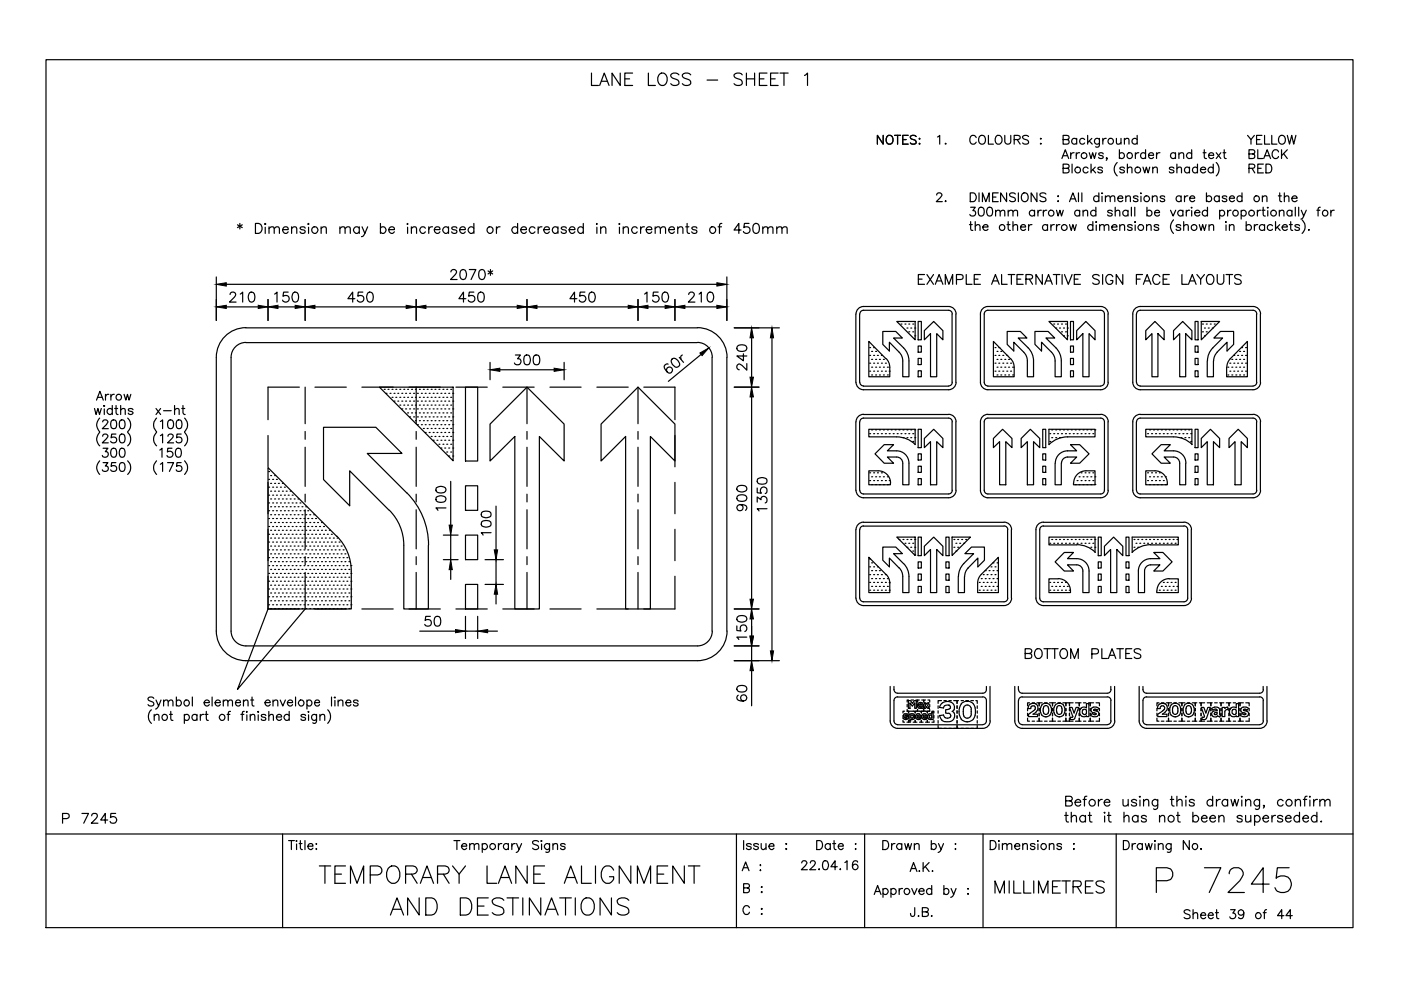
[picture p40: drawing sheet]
<svg xmlns="http://www.w3.org/2000/svg" width="297mm" height="210mm" viewBox="0 0 297 210" stroke-linecap="round" stroke-linejoin="round" font-family="sans-serif">
<g fill="none" stroke="#000" stroke-width=".25">
<path d="M9.8 12.7h277.1v184h-277.1zM125.4 15.5v2.6h1.5M127.1 18.1l1-2.6 1 2.6M127.5 17.2h1.2M131.5 15.5v2.6l-1.7-2.6v2.6M132.5 16.7h1M134.1 15.5h-1.6v2.6h1.6M137.5 15.5v2.6h1.5M139.7 15.9a.96 .96 0 0 1 1.1-.4 .96 .96 0 0 1 .6 1 1.15 1.15 0 0 1-.2 1.2 1.15 1.15 0 0 1-1.2 .3 1.61 1.61 0 0 1-.3-2.1zM143.9 15.9a.96 .96 0 0 0-.9-.5 .96 .96 0 0 0-.8 .7l.5 .5 .7 .2a.65 .65 0 0 1 .5 .5 .65 .65 0 0 1-.2 .7 1.15 1.15 0 0 1-1.5-.3M146.4 15.9a1.17 1.17 0 0 0-1.7 0 .67 .67 0 0 0 .5 .7l.7 .2a.65 .65 0 0 1 .5 .5 .65 .65 0 0 1-.2 .7 1.23 1.23 0 0 1-1.5-.3M149.9 17h2.3"/>
<path d="M157.4 15.9a.98 .98 0 0 0-1-.4 .98 .98 0 0 0-.8 .6l.3 .4 1 .3a.69 .69 0 0 1 .3 1.2 1.23 1.23 0 0 1-1.6-.3M158.3 16.7h1.7M158.3 15.5v2.6M160 15.5v2.6M161 16.7h1M162.6 15.5h-1.6v2.6h1.6M163.4 16.7h1M165 15.5h-1.6v2.6h1.6M165.4 15.5h1.7M166.2 15.5v2.6M170.6 16l.6-.5v2.6M187.3 28.7v1.9l-1.3-1.9v1.9"/>
<path d="M188.1 29a.71 .71 0 0 1 .8-.3 .71 .71 0 0 1 .4 .7 .82 .82 0 0 1-.2 .9 .82 .82 0 0 1-.9 .2l-.3-.6zM189.7 28.7h1.2M190.3 28.7v1.9M191.4 29.6h.7M192.5 28.7h-1.1v1.9h1.1M194.2 29a.69 .69 0 0 0-.6-.3 .69 .69 0 0 0-.6 .5l.2 .2 .9 .4a.45 .45 0 0 1 .1 .5 .45 .45 0 0 1-.4 .3h-.4l-.4-.3M194.9 29.4h.1zM194.9 30.5h.1zM198.8 29l.4-.3v1.9M200.4 30.5h.2zM207 29.2a.69 .69 0 0 0-.8-.5 .69 .69 0 0 0-.6 .7v.5a.7 .7 0 0 0 .6 .7 .7 .7 0 0 0 .8-.5M207.7 29a.71 .71 0 0 1 .8-.3 .71 .71 0 0 1 .4 .7v.5a.72 .72 0 0 1-.7 .7 .72 .72 0 0 1-.7-.7z"/>
<path d="M209.6 28.7v1.9h1M211.2 29l.1-.2a.93 .93 0 0 1 1.2 .6 .93 .93 0 0 1-.6 1.2 .96 .96 0 0 1-.9-.6 .96 .96 0 0 1 .2-1zM213 28.7v1.4a.65 .65 0 0 0 .7 .5 .65 .65 0 0 0 .6-.5v-1.4M215 29.6l1.1-.1a.4 .4 0 0 0 .2-.4 .4 .4 0 0 0-.2-.3l-1.1-.1v1.9M215.7 29.6l.6 1M218.1 29a.73 .73 0 0 0-1.3 .2l.2 .2 .9 .4a.46 .46 0 0 1 0 .7 .94 .94 0 0 1-1.1-.2M220.6 29.4h.2zM220.6 30.5h.2zM225.1 33.6l.8-1.9 .7 1.9M225.4 33h.9M225.4 35.7l1.1-.1 .2-.3-.1-.3-.4-.2h-.8v1.9h.8l.4-.2v-.6l-.4-.2M225.4 29.6l1.1-.1 .2-.2-.1-.4-.4-.2h-.8v1.9h.8l.4-.2v-.6l-.4-.2"/>
<path d="M227 32.4v1.2M227.3 34.8v1.9M227.7 32.4a.63 .63 0 0 0-.7 .5M228.2 32.4v1.2M228.3 29.6a.59 .59 0 0 0-.9-.1 .59 .59 0 0 0 0 .9 .59 .59 0 0 0 .9-.1M228.3 29.3v1.3M228.9 32.4a.58 .58 0 0 0-.7 .5M230 29.6a.59 .59 0 0 0-.9-.1 .59 .59 0 0 0 0 .9 .59 .59 0 0 0 .9-.1M230.6 28.7v1.9M230.7 35.7a.59 .59 0 0 0-.9-.1 .59 .59 0 0 0 0 .9 .59 .59 0 0 0 .9-.1M230.9 32.4l.4 1.2 .4-1.2 .3 1.2 .4-1.2M230.9 29.9l.7 .7"/>
<path d="M231.3 34.8v1.9M231.5 29.3l-.9 .9M231.7 35.9l.6 .8M232.2 35.4l-.9 .9M233.1 29.3l-.1 1.7-.2 .2-.5-.1M233.1 29.6a.59 .59 0 0 0-.9-.1 .59 .59 0 0 0 0 .9 .59 .59 0 0 0 .9-.1M233.7 35.7a.57 .57 0 0 0-.9 0v.2l.9 .3v.2a.57 .57 0 0 1-.9 0M233.8 29.3v1.3M233.9 32.6a.57 .57 0 0 0-1 0l.3 .3 .6 .2 .1 .3a.57 .57 0 0 1-1 0M234.5 29.3a.63 .63 0 0 0-.7 .6M234.7 33.5h-.2h.2l-.2 .5M236.7 29.3l.1 1.2 .5 .1 .4-.4"/>
<path d="M236.9 34.5a1.88 1.88 0 0 0 0 2.8M237.3 32.6a.59 .59 0 0 1 .9 0 .59 .59 0 0 1 0 .8 .59 .59 0 0 1-.9 0M237.3 31.8v1.8M237.7 29.3v1.3M238.4 35.7a.57 .57 0 0 0-1 0l.1 .2 .8 .3 .1 .2a.57 .57 0 0 1-1 0M238.4 29.7l.5-.4 .4 .1 .1 1.2M238.4 29.3v1.3M239 35.8a.63 .63 0 0 1 .9-.3l.1 1.2M239 34.8v1.9M240.7 32.4v1.2M241.1 29.6a.61 .61 0 0 0-.9-.1 .61 .61 0 0 0 0 .9 .61 .61 0 0 0 .9-.1M241.1 28.7v1.9"/>
<path d="M241.4 32.4a.63 .63 0 0 0-.7 .5M242.3 35.4l.4 1.3 .3-1.3 .4 1.3 .4-1.3M242.9 32.6a.59 .59 0 0 0-.9 0 .59 .59 0 0 0 0 .8 .59 .59 0 0 0 .9 0M242.9 31.8v1.8M243.5 32.9h1.1v-.2a.58 .58 0 0 0-.9-.1 .58 .58 0 0 0 0 .9 .58 .58 0 0 0 .9-.1M244.4 35.8a.63 .63 0 0 1 .9-.3l.1 1.2M244.4 35.4v1.3M245.2 32.4v1.2M245.9 32.4a.58 .58 0 0 0-.7 .5M248.9 35.7a.58 .58 0 0 0-1 0l.1 .2 .8 .3 .1 .2a.58 .58 0 0 1-1 0M249.2 32.6a.59 .59 0 0 0-.8 0 .59 .59 0 0 0 0 .8 .59 .59 0 0 0 .8 0M249.2 32.4v1.2"/>
<path d="M249.5 35.8l.5-.4 .4 .1 .1 1.2M249.5 34.8v1.9M250 32.7l.2-.2a.44 .44 0 0 1 .8 .2v.9M250 32.4v1.2M252.2 35.7a.59 .59 0 0 0-.9-.1 .59 .59 0 0 0 0 .9 .59 .59 0 0 0 .9-.1M252.2 35.4v1.3M252.7 32.6a.61 .61 0 0 0-.9-.1 .61 .61 0 0 0 0 1 .61 .61 0 0 0 .9-.1M252.7 31.8v1.8M253.9 35.7a.59 .59 0 0 0-.9-.1 .59 .59 0 0 0 0 .9 .59 .59 0 0 0 .9-.1M253.9 34.8v1.9M254.5 35.9h1.1a.6 .6 0 0 0-.8-.4 .6 .6 0 0 0-.3 .9 .6 .6 0 0 0 .9 .2l.2-.2M255.1 32.4h.6"/>
<path d="M255.3 31.8v1.5l.1 .2 .4 .1M256.3 32.9h1a.53 .53 0 0 0-.5-.5 .53 .53 0 0 0-.5 .5v.2a.57 .57 0 0 0 .4 .5 .57 .57 0 0 0 .6-.2M257.2 35.7a.61 .61 0 0 0-.9-.1 .61 .61 0 0 0 0 .9 .61 .61 0 0 0 .9-.1M257.2 34.8v1.9M257.9 34.5a1.97 1.97 0 0 1 0 2.8M257.9 32.4l.9 1.2M258.8 32.4l-.9 1.2M259.3 32.4h.6M259.6 31.8v1.5v.2l.4 .1M264.5 28.7l.7 .9v1M264.8 35.7l1.1-.1 .1-.3v-.3l-.4-.2h-.8v1.9M264.8 32.6h1.1l.1-.3v-.4l-.4-.1h-.8v1.8h.8a.49 .49 0 0 0 .5-.5 .49 .49 0 0 0-.5-.5"/>
<path d="M265.4 35.7l.6 1M266 28.7l-.8 .9M266.4 29.6h.7M266.7 31.8v1.8h1.1M266.7 35.7h.7M267.6 28.7h-1.2v1.9h1.2M267.9 34.8h-1.2v1.9h1.2M267.9 33.6l.8-1.9 .7 1.9M268.1 28.7v1.9h1.1M268.2 33h.9M268.4 34.8a1.01 1.01 0 0 1 1.2 .5 1.01 1.01 0 0 1-.3 1.3l-.9 .1zM269.6 28.7v1.9h1.1"/>
<path d="M271.1 32.2a.69 .69 0 0 0-.8-.5 .69 .69 0 0 0-.6 .8 .84 .84 0 0 0 .2 .9 .84 .84 0 0 0 .9 .1l.3-.3M271.2 29a.71 .71 0 0 1 .8-.3 .71 .71 0 0 1 .5 .7 .84 .84 0 0 1-.9 1.2l-.1-.1a1.13 1.13 0 0 1-.3-1.5zM271.7 31.8v1.8M272.1 32.6l.8 1M272.9 28.7l.5 1.9 .5-1.9 .4 1.9 .5-1.9M272.9 31.8l-1.2 1.2M45.9 58.7v9.2M50.3 47.7l1.1 .6M50.9 47.4v1.2M51.4 47.7l-1.1 .6M54.2 47.4h.6a1.12 1.12 0 0 1 .8 1 1.12 1.12 0 0 1-.8 1.1h-.6zM56.2 48.2v1.3"/>
<path d="M56.2 47.4l.2 .1-.2 .1zM57 48.5a.73 .73 0 0 1 1.1-.3v1.3M57 48.1v1.4M58.1 48.5l.5-.4 .5 .1 .1 1.3M59.9 48.7h1.2a.62 .62 0 0 0-.9-.6 .62 .62 0 0 0-.2 1 .57 .57 0 0 0 .6 .4 .57 .57 0 0 0 .5-.4M61.8 48.5l.5-.4 .5 .1 .1 1.3M61.8 48.1v1.4M64.7 48.4a.63 .63 0 0 0-1.1 0l.3 .3 .7 .2 .1 .2a.6 .6 0 0 1-.6 .4 .6 .6 0 0 1-.5-.4M65.3 47.5l.1-.1 .1 .1zM65.4 48.2v1.3M68.1 48.5a.73 .73 0 0 1 1-.3l.1 1.3M68.1 48.1v1.4"/>
<path d="M72.1 48.5a.73 .73 0 0 1 1-.3l.1 1.3M72.1 48.1v1.4M73.2 48.5a.73 .73 0 0 1 1-.3l.1 1.3M76.2 48.4a.68 .68 0 0 0-1-.1 .68 .68 0 0 0 0 1 .68 .68 0 0 0 1-.2M76.2 48.1v1.4M76.8 48.1l.6 1.4 .5-1.4M77.4 49.5l-.4 .6-.4 .1M80.7 48.4a.66 .66 0 0 1 .9-.1 .66 .66 0 0 1 0 1 .66 .66 0 0 1-.9-.2M80.7 47.4v2.1M82.4 48.7h1.2a.63 .63 0 0 0-.9-.6 .63 .63 0 0 0-.2 1 .61 .61 0 0 0 .6 .4 .61 .61 0 0 0 .5-.4M86.4 48.2v1.3M86.4 47.4v.2z"/>
<path d="M87.2 48.5l.5-.4 .5 .1 .1 1.3M87.2 48.1v1.4M90.2 48.4a.66 .66 0 0 0-1-.1 .66 .66 0 0 0 0 1 .66 .66 0 0 0 1-.2M90.9 48.1v1.4M91.7 48.1a.65 .65 0 0 0-.8 .6M92.1 48.7h1.2a.63 .63 0 0 0-.9-.6 .63 .63 0 0 0-.2 1 .61 .61 0 0 0 .5 .4 .61 .61 0 0 0 .6-.4M95.1 48.4a.68 .68 0 0 0-1-.1 .68 .68 0 0 0 0 1 .68 .68 0 0 0 1-.2M95.1 48.1v1.4M95.6 57.7l.1-.3 .3-.2h.4l.3 .2a.67 .67 0 0 1-.2 .9l-1 1h1.4M96.9 48.4a.63 .63 0 0 0-1.1 0l.3 .3 .7 .2 .1 .2a.6 .6 0 0 1-.6 .4 .6 .6 0 0 1-.5-.4M97.5 48.7h1.2a.63 .63 0 0 0-.9-.6 .63 .63 0 0 0-.2 1 .61 .61 0 0 0 .5 .4 .61 .61 0 0 0 .6-.4M97.8 57.3a.62 .62 0 0 1 1 .3 1.08 1.08 0 0 1-.7 1.7 1.34 1.34 0 0 1-.3-2z"/>
<path d="M99.5 57.2h1.4l-1 2.1M100.5 48.4a.68 .68 0 0 0-1-.1 .68 .68 0 0 0 0 1 .68 .68 0 0 0 1-.2M100.5 47.4v2.1M101.8 57.3a.61 .61 0 0 1 1 .3 1.08 1.08 0 0 1-.7 1.7 1.34 1.34 0 0 1-.3-2zM103.5 57.4l1 .7M104 57.2v1.2M104.5 57.4l-1 .7M105.3 48.1v1.4M106 48.1a.64 .64 0 0 0-.7 .6M109.7 48.4a.68 .68 0 0 0-1-.1 .68 .68 0 0 0 0 1 .68 .68 0 0 0 1-.2M109.7 47.4v2.1M110.4 48.7h1.2a.63 .63 0 0 0-.9-.6 .63 .63 0 0 0-.2 1 .61 .61 0 0 0 .6 .4 .61 .61 0 0 0 .5-.4"/>
<path d="M113.4 48.4a.68 .68 0 0 0-1-.1 .68 .68 0 0 0 0 1 .68 .68 0 0 0 1-.2M114.1 48.1v1.4M114.9 48.1a.65 .65 0 0 0-.8 .6M115.3 48.7h1.2a.62 .62 0 0 0-.9-.6 .62 .62 0 0 0-.2 1 .57 .57 0 0 0 .5 .4 .57 .57 0 0 0 .6-.4M118.3 48.4a.66 .66 0 0 0-1-.1 .66 .66 0 0 0 0 1 .66 .66 0 0 0 1-.2M118.3 48.1v1.4M120.1 48.4a.63 .63 0 0 0-1.1 0l.3 .3 .7 .2 .1 .2a.6 .6 0 0 1-.6 .4 .6 .6 0 0 1-.5-.4M120.7 48.7h1.2a.66 .66 0 0 0-1.1-.5 .66 .66 0 0 0 .2 1.2 .6 .6 0 0 0 .9-.3M123.7 48.4a.66 .66 0 0 0-1-.1 .66 .66 0 0 0 0 1 .66 .66 0 0 0 1-.2M123.7 47.4v2.1M126.5 47.4v.2zM126.5 48.2v1.3"/>
<path d="M127.4 48.5l.5-.4 .4 .1 .2 1.3M127.4 48.1v1.4M131.3 47.4v.2zM131.3 48.2v1.3M132.1 48.5l.5-.4 .5 .1 .1 1.3M132.1 48.1v1.4M135.1 48.4a.66 .66 0 0 0-1-.1 .66 .66 0 0 0 0 1 .66 .66 0 0 0 1-.2M135.8 48.1v1.4M136.6 48.1a.65 .65 0 0 0-.8 .6M137 48.7h1.2a.63 .63 0 0 0-.9-.6 .63 .63 0 0 0-.2 1 .61 .61 0 0 0 .5 .4 .61 .61 0 0 0 .6-.4M138.9 48.5l.5-.4 .5 .1 .1 1.3M138.9 48.1v1.4"/>
<path d="M140 48.5l.5-.4 .5 .1 .1 1.3M141.8 48.7h1.2a.63 .63 0 0 0-.9-.6 .63 .63 0 0 0-.2 1 .61 .61 0 0 0 .5 .4 .61 .61 0 0 0 .6-.4M143.7 48.5l.5-.4 .5 .1 .1 1.3M143.7 48.1v1.4M145.4 48.1h.7M145.7 47.4v1.7l.1 .3 .4 .1M147.8 48.4a.63 .63 0 0 0-1.1 0l.3 .3 .7 .2 .1 .2a.6 .6 0 0 1-.6 .4 .6 .6 0 0 1-.5-.4M152.2 48.1h.8M153 47.4l-.4 .1-.1 .3v1.7M154.1 58.7v9.2M157.1 48.8h-1.5l1-1.4v2.1M158.8 47.4h-1l-.1 .9a.74 .74 0 0 1 1.1-.1 .74 .74 0 0 1-.1 1.1 .74 .74 0 0 1-1.1-.2"/>
<path d="M159.9 47.5a.66 .66 0 0 1 1 .3 1.41 1.41 0 0 1-.5 1.7h-.2a1.35 1.35 0 0 1-.3-2zM161.7 48.5l.5-.4 .5 .1 .1 1.3M161.7 48.1v1.4M162.8 48.5a.73 .73 0 0 1 1-.3l.1 1.3M164.7 48.5a.73 .73 0 0 1 1-.3l.1 1.3M164.7 48.1v1.4M165.8 48.5a.73 .73 0 0 1 1-.3l.1 1.3M194.7 59.2h.8M196 58.2h-1.3v2.1h1.3M196.5 58.2l1.4 2.1M197.9 58.2l-1.4 2.1M198.6 41.4l.2-.4h.7a.38 .38 0 0 1 .1 .6l-1.1 1.2h1.3"/>
<path d="M198.6 59.6h1M200.4 42.7h.2zM202.8 59.3l1.2-.1a.53 .53 0 0 0 .2-.6 .53 .53 0 0 0-.5-.4h-.9v2.1M204.9 58.2v2.1h1.2M205.5 47.6h.6M205.7 40.9h.6a.99 .99 0 0 1 .7 .9 .99 .99 0 0 1-.7 1h-.6zM205.8 43.9h1l-.5 .8a.62 .62 0 0 1 .4 1 .62 .62 0 0 1-1.1-.2M205.8 47v1.5l.1 .3 .4 .1M206.6 59.2h.8M206.8 48l.4-.4 .5 .1 .1 1.2M206.8 47v1.9M207.6 40.9v1.9"/>
<path d="M207.7 44a.67 .67 0 0 1 .9 .3 1.21 1.21 0 0 1-.5 1.5l-.4-.1a1.51 1.51 0 0 1 0-1.7zM207.9 58.2h-1.3v2.1h1.3M208.3 42.8v-1.9l.7 1.9 .7-1.9v1.9M208.4 48.1h1.1a.59 .59 0 0 0-.7-.4 .59 .59 0 0 0-.5 .6 .59 .59 0 0 0 .5 .6l.7-.3M209.5 44a.63 .63 0 0 1 .9 .3 1.64 1.64 0 0 1-.2 1.4 .61 .61 0 0 1-.9-.2 1.35 1.35 0 0 1 .2-1.5zM210.5 41.8h.7M210.5 59.6h1.1M211.1 44.9l.4-.3 .5 .1 .1 1.1M211.1 44.6v1.2M211.6 40.9h-1.1v1.9h1.1M212.1 44.9l.4-.3 .5 .1v1.1M212.4 58.2v2.1h1.1"/>
<path d="M213.4 40.9v1.9l-1.3-1.9v1.9M213.5 47.6h.6M213.8 44.9l.3-.2a.44 .44 0 0 1 .7 .2v.9M213.8 47v1.5l.1 .3 .3 .1M213.8 44.6v1.2M213.8 58.2h1.4M214.4 58.2v2.1M214.8 44.9l.4-.3 .5 .1v1.1M214.8 48l.4-.4 .5 .1v1.2M214.8 47v1.9M215.3 41.1a.69 .69 0 0 0-.7-.2 .69 .69 0 0 0-.5 .5l.1 .2 .9 .4a.45 .45 0 0 1 .2 .4 .45 .45 0 0 1-.4 .4h-.4l-.4-.3M215.6 59.2h.8"/>
<path d="M215.9 40.9v1.9M216.4 48.1h1a.57 .57 0 0 0-.8-.4 .57 .57 0 0 0-.1 .9 .57 .57 0 0 0 .9 0M216.7 41.1a.78 .78 0 0 1 1 0 .78 .78 0 0 1 .3 .9 .77 .77 0 0 1-1 .7 .77 .77 0 0 1-.5-1.1zM216.9 58.2h-1.3v2.1h1.3M217.5 59.2l1.2-.1 .2-.3-.1-.4-.4-.2h-.9v2.1M218.1 47.6v1.3M218.2 59.2l.7 1.1M218.8 47.6a.59 .59 0 0 0-.7 .5M219.3 44.8a.61 .61 0 0 0-.9-.1 .61 .61 0 0 0 0 .9 .61 .61 0 0 0 .9 0M219.3 44.6v1.2M219.9 40.9v1.9l-1.3-1.9v1.9M220.1 44.6v1.2"/>
<path d="M220.8 44.6a.59 .59 0 0 0-.7 .5M221 58.2v2.1l-1.4-2.1v2.1M221.2 44.6v1.2M221.8 41.1a.73 .73 0 0 0-1.3 .3l.2 .2 .7 .3a.45 .45 0 0 1 .4 .3 .45 .45 0 0 1-.2 .5 .94 .94 0 0 1-1.1-.2M221.8 59.6h1M221.9 44.6a.64 .64 0 0 0-.7 .5M222.1 47.9a.59 .59 0 0 0-.9-.1 .59 .59 0 0 0 0 .9 .59 .59 0 0 0 .9-.1M222.1 47.6v1.3M222.8 47.6v1.3M223.3 58.2h1.4M223.5 47.6a.64 .64 0 0 0-.7 .5M224 44.6l.3 1.2 .4-1.2 .4 1.2 .3-1.2"/>
<path d="M224 47.6v1.3M224 58.2v2.1M224.3 41.6h.1zM224.3 42.7h.1zM224.7 47.6a.59 .59 0 0 0-.7 .5M225.2 58.2v2.1M225.7 58.2l.8 2.1 .8-2.1M226.8 42.8l.7-1.9 .7 1.9M226.8 47.6l.3 1.3 .4-1.3 .4 1.3 .3-1.3M227 42.2h.9M227.8 59.2h.8M228.7 40.9v1.9"/>
<path d="M228.9 44.8a.59 .59 0 0 0-.9 0 .59 .59 0 0 0 0 .8 .59 .59 0 0 0 .9 0M228.9 44.6v1.2M229.1 58.2h-1.3v2.1h1.3M229.4 40.9v1.9M229.6 44.9l.5-.3 .4 .1 .1 1.1M229.6 44.6v1.2M231.7 47.9a.61 .61 0 0 0-.9-.1 .61 .61 0 0 0 0 .9 .61 .61 0 0 0 .9-.1M231.7 47v1.9M232.3 44.8a.61 .61 0 0 0-.9-.1 .61 .61 0 0 0 0 .9 .61 .61 0 0 0 .9 0M232.3 47.1h.2zM232.3 43.9v1.9M232.4 47.7v1.2"/>
<path d="M233 41.8a.61 .61 0 0 0-.9-.1 .61 .61 0 0 0 0 .9 .61 .61 0 0 0 .9-.1M233 40.9v1.9M233.1 58.5a.8 .8 0 0 0-1.4 .2l.4 .4 .6 .2a.52 .52 0 0 1 .4 .4 .52 .52 0 0 1-.3 .5 .99 .99 0 0 1-1.1-.2M233.1 48l.5-.4 .4 .1 .1 1.2M233.1 47.6v1.3M233.6 41h.2zM233.7 41.6v1.2M233.8 58.2v2.1M234.1 48a.63 .63 0 0 1 .9-.3l.1 1.2M234.4 41.9l.3-.3a.44 .44 0 0 1 .7 .3v.9M234.4 41.5v1.3M235.4 41.9l.4-.4 .5 .1 .1 1.2"/>
<path d="M235.7 48.1h1.1a.6 .6 0 0 0-.8-.4 .6 .6 0 0 0-.3 .9 .6 .6 0 0 0 .9 .2l.2-.2M235.8 44.8a.57 .57 0 0 0-1 0l.1 .2 .8 .3 .1 .3a.57 .57 0 0 1-1 0M235.9 58.7a.71 .71 0 0 0-1-.4 1.1 1.1 0 0 0-.4 1.2 1.1 1.1 0 0 0 1 .8 .69 .69 0 0 0 .4-.8h-.4M236.4 44.9a.63 .63 0 0 1 .9-.2l.1 1.1M236.4 43.9v1.9M237 42h1.1a.57 .57 0 0 0-.9-.4 .57 .57 0 0 0-.1 .9 .57 .57 0 0 0 1 0M237.4 48l.3-.3a.44 .44 0 0 1 .7 .3v.9M237.4 47.6v1.3M238.1 58.2v2.1l-1.4-2.1v2.1M238.7 41.9a.63 .63 0 0 1 .9-.3l.1 1.2M238.7 41.5v1.3M239.2 44.8a.61 .61 0 0 0-1-.1 .61 .61 0 0 0 0 .9 .61 .61 0 0 0 1 0"/>
<path d="M239.2 44.6v1.2M239.9 43.9v1.9M240 47.9a.58 .58 0 0 0-.9 0l.1 .1 .8 .3v.3a.58 .58 0 0 1-.9 0M240.6 47.1h.2zM240.6 43.9v1.9M240.7 47.7v1.2M240.9 59.2h.8M241.3 41.8a.57 .57 0 0 0-1 0l.1 .2 .8 .2 .1 .3a.57 .57 0 0 1-1 0M241.8 41h.2zM241.9 41.6v1.2M242.2 58.2h-1.3v2.1M242.7 59.6h1"/>
<path d="M243.1 48l.4-.4 .5 .1 .1 1.2M243.1 47.6v1.3M243.2 44.8a.59 .59 0 0 1 .9 0 .59 .59 0 0 1 0 .8 .59 .59 0 0 1-.9 0M243.2 43.9v1.9M244.3 41.9l.3-.3a.44 .44 0 0 1 .7 .3v.9M244.3 41.5v1.3M244.8 45.1h1a.57 .57 0 0 0-.8-.5 .57 .57 0 0 0-.1 1 .58 .58 0 0 0 .9 0M245.7 47.9a.57 .57 0 0 0-1 0l.1 .1 .8 .3 .1 .3a.57 .57 0 0 1-1 0M245.9 58.7a.79 .79 0 0 0-.9-.5 .79 .79 0 0 0-.6 .8v.5a.78 .78 0 0 0 .6 .8 .78 .78 0 0 0 .9-.5M246.6 59.2h.8M246.9 41.8a.58 .58 0 0 0-.9 0l.1 .2 .8 .2v.3a.58 .58 0 0 1-.9 0M247.9 58.2h-1.3v2.1h1.3"/>
<path d="M248.2 44.6l.5 1.2 .6-1.2M248.8 46.6a1.93 1.93 0 0 0 0 2.9M250.3 47.9a.57 .57 0 0 0-.9 0v.1l.8 .3 .1 .3a.57 .57 0 0 1-.9 0M250.4 41.8a.59 .59 0 0 0-.9-.1 .59 .59 0 0 0 0 .9 .59 .59 0 0 0 .9-.1M250.4 41.5v1.3M250.6 58.2v2.1h1.2M250.8 44.8a.61 .61 0 0 0-.9-.1 .61 .61 0 0 0 0 .9 .61 .61 0 0 0 .9 0M250.8 44.6v1.2M251 48a.63 .63 0 0 1 .9-.3v1.2M251 47v1.9M251.1 41.5v1.3M251.5 44.6v1.2"/>
<path d="M251.9 41.5a.64 .64 0 0 0-.8 .5M252.2 44.6a.59 .59 0 0 0-.7 .5M252.2 42h1.1a.57 .57 0 0 0-.8-.4 .57 .57 0 0 0-.2 .9 .57 .57 0 0 0 1 0M252.3 59.6h1M252.6 44h.1zM252.7 44.7v1.1M253.3 45.1h1.1a.6 .6 0 0 0-.8-.4 .6 .6 0 0 0-.3 .8 .6 .6 0 0 0 .9 .2l.2-.1M253.8 58.2l.8 1v1.1M254.3 47.6l.3 1.3 .4-1.3 .4 1.3 .3-1.3M255.4 58.2l-.8 1M255.8 41.8a.61 .61 0 0 1 .9-.1 .61 .61 0 0 1 0 .9 .61 .61 0 0 1-.9-.1M255.8 40.9v1.9"/>
<path d="M256 58.5a.77 .77 0 0 1 .8-.3 .77 .77 0 0 1 .6 .8 .93 .93 0 0 1-.2 1 .93 .93 0 0 1-1 .2 1.39 1.39 0 0 1-.2-1.7zM256 44.8a.61 .61 0 0 0-.9-.1 .61 .61 0 0 0 0 .9 .61 .61 0 0 0 .9 0M256 43.9v1.9M256.3 48l.5-.4 .4 .1 .1 1.2M256.3 47.6v1.3M258.1 58.2v1.5a.71 .71 0 0 0 .7 .6 .71 .71 0 0 0 .7-.6v-1.5M258.5 41.8a.59 .59 0 0 0-.9-.1 .59 .59 0 0 0 0 .9 .59 .59 0 0 0 .9-.1M258.5 41.5v1.3M258.6 44.8a.59 .59 0 0 1 .9 0 .59 .59 0 0 1 0 .8 .59 .59 0 0 1-.9 0M258.6 44.6v1.8M259.9 47.7v1.2M259.9 58.2h1.4"/>
<path d="M259.9 47v.2zM260.1 41.8a.57 .57 0 0 0-1 0l.1 .2 .8 .2 .1 .3a.57 .57 0 0 1-1 0M260.3 44.6v1.2M260.7 42h1a.57 .57 0 0 0-.8-.4 .57 .57 0 0 0-.2 .9 .57 .57 0 0 0 1 0M260.7 48l.4-.4 .4 .1 .1 1.2M260.7 47.6v1.3M260.7 58.2v2.1M261 44.6a.64 .64 0 0 0-.7 .5M263.2 44.8a.59 .59 0 0 1 .8 0 .59 .59 0 0 1 0 .8 .59 .59 0 0 1-.8 0M263.2 58.5a.79 .79 0 0 0-1.4 .2l.1 .3 1 .4 .3 .6a.93 .93 0 0 1-1.4 0M263.2 44.6v1.8M263.3 41.8a.59 .59 0 0 0-.8-.1 .59 .59 0 0 0 0 .9 .59 .59 0 0 0 .8-.1"/>
<path d="M263.3 40.9v1.9M264.2 47.9a.61 .61 0 0 1 .9-.1 .61 .61 0 0 1 0 .9 .61 .61 0 0 1-.9-.1M264.2 47v1.9M266 47.6v1.3M266.6 44.6v1.2M266.7 47.6a.59 .59 0 0 0-.7 .5M267.3 44.6a.57 .57 0 0 0-.7 .5M267.6 44.6h.6M267.6 41.9a.63 .63 0 0 1 .9-.3l.1 1.2M267.6 41.5v1.3M267.8 43.9v1.6l.1 .2 .4 .1M268.1 47.9a.61 .61 0 0 0-.9-.1 .61 .61 0 0 0 0 .9 .61 .61 0 0 0 .9-.1"/>
<path d="M268.1 47.6v1.3M268.8 44.7v1.1M268.8 43.9l.1 .1-.1 .1zM269.8 47.9a.61 .61 0 0 0-.9-.1 .61 .61 0 0 0 0 .9 .61 .61 0 0 0 .9-.1M270.4 47v1.9M270.8 48.1l.6 .8M271 41.5h.7M271.2 44.9l.5-.3 .4 .1 .1 1.1M271.2 44.6v1.2M271.3 40.9v1.5l.1 .3 .4 .1M271.3 47.6l-.9 .9M271.8 48.1h1.1a.59 .59 0 0 0-.6-.4 .59 .59 0 0 0-.5 .6 .59 .59 0 0 0 .5 .6l.6-.3"/>
<path d="M272.3 41.9a.63 .63 0 0 1 .9-.3l.1 1.2M272.3 40.9v1.9M273.4 47.6h.6M273.7 47v1.5v.3l.4 .1M273.9 42h1.1a.6 .6 0 0 0-.6-.4 .6 .6 0 0 0-.6 .6 .6 .6 0 0 0 .6 .6l.6-.3M273.9 44.8a.59 .59 0 0 0-.9 0 .59 .59 0 0 0 0 .8 .59 .59 0 0 0 .9 0M273.9 44.6v1.2M274.6 43.9v1.9M275.4 43.9v1.9M275.5 47.9a.57 .57 0 0 0-1 0l.1 .1 .8 .3 .1 .3a.57 .57 0 0 1-1 0M275.9 44.6l.5 1.2 .6-1.2M276.1 46.6a1.93 1.93 0 0 1 0 2.9"/>
<path d="M276.4 45.8l-.2 .4-.4 .2M277.4 48.8h.2zM279.2 44.6h.6M279.9 43.9l-.3 .1-.1 .3v1.5M282.2 44.6v1.2M282.9 44.6a.59 .59 0 0 0-.7 .5M45.9 75.8v58M48 65.1h6.8M48 60.3h104M48.8 62.4l.2-.3a.67 .67 0 0 1 .9 0 .67 .67 0 0 1-.2 .9l-1 1.1h1.4M49 75.8v58M50.9 62.4l.5-.5v2.2"/>
<path d="M52.1 72.6h95.7M52.1 69.5h95.7M52.1 72.6a3.2 3.2 0 0 0-3.1 3.2M52.1 69.5a6.3 6.3 0 0 0-6.2 6.3M52.9 62.1a.66 .66 0 0 1 1 .3 1.41 1.41 0 0 1-.5 1.7h-.2a1.35 1.35 0 0 1-.3-2zM56.8 63.5v4.4M58.2 62.4l.5-.5v2.2M58.9 65.1h3.7M61.1 61.9h-1l-.1 .9a.74 .74 0 0 1 1.1 0 .74 .74 0 0 1-.1 1.1 .74 .74 0 0 1-1.1-.3M62.2 62.1a.66 .66 0 0 1 1 .3 1.41 1.41 0 0 1-.5 1.7h-.2a1.35 1.35 0 0 1-.3-2zM64.7 63.5v4.4M66.8 65.1h19.3"/>
<path d="M75.2 63.3h-1.4l1-1.4v2.2M76.9 61.9h-.9l-.1 .9a.74 .74 0 0 1 1.1 0 .74 .74 0 0 1-.2 1.1 .74 .74 0 0 1-1.1-.3M78 62.1a.66 .66 0 0 1 1.1 .3 1.41 1.41 0 0 1-.6 1.7h-.2a1.35 1.35 0 0 1-.3-2zM88.2 63.5v4.4M90.3 65.1h19.4M98.8 63.3h-1.5l1-1.4v2.2M100.5 61.9h-1l-.1 .9a.74 .74 0 0 1 1.1 0 .74 .74 0 0 1-.1 1.1 .74 .74 0 0 1-1.1-.3M101.6 62.1a.66 .66 0 0 1 1 .3 1.41 1.41 0 0 1-.5 1.7h-.2a1.35 1.35 0 0 1-.3-2zM103.9 76.8v3.7M106 78.4h11.5M109.3 75.3h1l-.6 .8a.66 .66 0 0 1 .8 .7 .66 .66 0 0 1-.9 .5h-.3l-.2-.3M111.4 75.4a.68 .68 0 0 1 .9 .2 1.05 1.05 0 0 1-.7 1.7 .9 .9 0 0 1-.5-1.1z"/>
<path d="M111.7 63.5v4.4M113.3 75.4a.73 .73 0 0 1 1.1 .2 1.84 1.84 0 0 1-.3 1.7 .73 .73 0 0 1-1-.3 1.84 1.84 0 0 1 .2-1.6zM113.8 65.1h19.4M119.6 76.8v3.7M122.3 63.3h-1.5l1-1.4v2.2M124 61.9h-1l-.1 .9a.74 .74 0 0 1 1.1 0 .74 .74 0 0 1-.1 1.1 .74 .74 0 0 1-1.1-.3M125.1 62.1a.61 .61 0 0 1 1 .3 1.08 1.08 0 0 1-.7 1.7 1.35 1.35 0 0 1-.3-2zM135.3 63.5v4.4M136.7 62.4l.5-.5v2.2M137.4 65.1h3.6M139.5 61.9h-1l-.1 .9a.74 .74 0 0 1 1.2 0 .74 .74 0 0 1-.2 1.1 .74 .74 0 0 1-1-.3M140.6 62.1a.61 .61 0 0 1 1 .3 1.08 1.08 0 0 1-.7 1.7 1.35 1.35 0 0 1-.3-2z"/>
<path d="M141.7 77.2a.63 .63 0 0 0-.7 .2 .63 .63 0 0 0-.1 .6 1.25 1.25 0 0 0 1.4 1 .65 .65 0 0 0 .2-.9 .65 .65 0 0 0-.9-.2 .65 .65 0 0 0-.2 .9M142.6 76a1.38 1.38 0 0 1 1.5 1.4 .76 .76 0 0 1-1 .4 1.32 1.32 0 0 1-.6-1.6zM143.1 63.5v4.4M144 75.8l.9 1M144.7 75.3a.63 .63 0 0 0-.3 .9M145.2 65.1h6.8M146 62.4l.1-.3 .3-.2h.4l.3 .2a.67 .67 0 0 1-.2 .9l-1 1.1h1.4M147.9 72.6a3.2 3.2 0 0 1 3.1 3.2M147.9 69.5a6.3 6.3 0 0 1 6.2 6.3M148.2 62.4l.5-.5v2.2M148.6 75.1l-6.9 5.8M150.2 62.1a.62 .62 0 0 1 1 .3 1.08 1.08 0 0 1-.7 1.7 1.35 1.35 0 0 1-.3-2z"/>
<path d="M151 75.8v58M154.1 75.8v58M155.7 69.5h9.5M156.4 73.4a1.34 1.34 0 0 1 1.9 .3v.2a1.23 1.23 0 0 1-2.1 0zM157.6 75v1.5l-1.4-1h2.1M158.3 77.1v1.4l-1-1-.7-.3a.65 .65 0 0 0-.2 1l.3 .2M159.4 71.6v8.4M163.7 71.6v66.4M181.5 66.6v14.5M184.4 78.7h.1M184.4 77h.1M184.4 75.4h.1"/>
<path d="M184.4 73.7h.1M184.8 79.5h.1M184.8 77.9h.1M184.8 76.2h.1M184.8 74.5h.1M185.2 78.7h.1M185.2 77h.1M185.2 75.4h.1M185.2 73.7h.1M185.6 79.5h.1M185.6 77.9h.1M185.6 76.2h.1"/>
<path d="M185.6 74.5h.1M186 78.7h.1M186 77h.1M186 75.4h.1M186.5 79.5h.1M186.5 77.9h.1M186.5 76.2h.1M186.9 78.7h.1M186.9 77h.1M186.9 75.4h.1M187.2 70.3h2.7l1.4 1.4h-1.8l2.1 2 .8 1.3 .3 1.5v3.4h-1.3v-3.8l-.5-1.1-2.3-2.4v1.8l-1.4-1.4zM187.3 79.5h.1"/>
<path d="M187.3 77.9h.1M187.3 76.2h.1M187.7 78.7h.1M187.7 77h.1M187.8 76.1l-3.6-3.7v7.5h4.5v-2M187.9 76l.5 .7 .3 1.2M188.1 79.5h.1M188.1 77.9h.1M188.5 78.7h.1M190.1 68.2h3.9v3.9zM191 68.7h.1M191.9 68.7h.1"/>
<path d="M192.3 69.6h.1M192.7 70.4h.1M192.7 68.7h.1M193.1 69.6h.1M193.5 70.4h.1M193.5 68.7h.1M193.9 71.2h.1M193.9 69.6h.1M194.7 78.6h.6v1.3h-.6zM194.7 68.2h.6v3.9h-.6zM194.7 76h.6v1.3h-.6zM194.7 73.4h.6v1.3h-.6z"/>
<path d="M196 70.1l2-1.9 1.9 1.9v2l-1.3-1.4v9.2h-1.3v-9.2l-1.3 1.4zM198.3 60.3l.8-2.1 .8 2.1M200.4 60.3v-2.1l.8 2.1 .8-2.1v2.1M201.9 66.6v14.5M201.9 66.6a.78 .78 0 0 0-.8-.8h-18a.78 .78 0 0 0-.8 .8v14.5a.87 .87 0 0 0 .8 .7M202.7 66.6v14.5M202.7 66.6a1.59 1.59 0 0 0-1.6-1.6h-18a1.59 1.59 0 0 0-1.6 1.6M209.4 65.8h24a.78 .78 0 0 1 .8 .8v14.4a.78 .78 0 0 1-.8 .8M209.4 65h24a1.59 1.59 0 0 1 1.6 1.6M209.5 65.8a.78 .78 0 0 0-.8 .8v14.5a.78 .78 0 0 0 .8 .7M209.5 65a1.59 1.59 0 0 0-1.6 1.6v14.5a1.59 1.59 0 0 0 1.6 1.5M210.2 60.3l.8-2.1 .9 2.1"/>
<path d="M211 78.7h.1M211 77h.1M211 75.4h.1M211 73.7h.1M211.4 79.5h.1M211.4 77.9h.1M211.4 76.2h.1M211.4 74.5h.1M211.8 78.7h.1M211.8 77h.1M211.8 75.4h.1M211.8 73.7h.1"/>
<path d="M212.2 79.5h.1M212.2 77.9h.1M212.2 76.2h.1M212.2 74.5h.1M212.6 78.7h.1M212.6 77h.1M212.6 75.4h.1M213 79.5h.1M213 77.9h.1M213 76.2h.1M213.5 78.7h.1M213.5 77h.1"/>
<path d="M213.5 75.4h.1M213.5 70.3h2.8l1.4 1.4h-1.8l2.1 2 .8 1.3 .3 1.5v3.4h-1.3v-3.8l-.5-1.1-2.4-2.4v1.8l-1.4-1.4zM213.8 79.5h.1M213.8 77.9h.1M213.8 76.2h.1M214.3 76l.6 1.1 .1 .8M214.3 78.7h.1M214.3 77h.1M214.3 76.1l-3.7-3.7v7.5h4.4v-2M214.7 79.5h.1M214.7 77.9h.1M219.4 70.3h2.8l1.4 1.4h-1.8l2.1 2 .8 1.3 .3 1.5v3.4h-1.3v-3.8l-.5-1.1-2.4-2.4v1.8l-1.4-1.4z"/>
<path d="M221.5 60.3l.8-2.1 .8 2.1M222.4 68.2h3.9v3.9zM223.4 68.7h.1M223.8 69.6h.1M224.2 68.7h.1M224.6 69.6h.1M225.1 70.4h.1M225.1 68.7h.1M225.5 71.2h.1M225.5 69.6h.1M225.9 70.4h.1M225.9 68.7h.1"/>
<path d="M226.3 71.2h.1M226.3 69.6h.1M227 78.6h.6v1.3h-.6zM227 68.2h.6v3.9h-.6zM227 76h.6v1.3h-.6zM227 73.4h.6v1.3h-.6zM228.3 70.1l1.9-1.9 2 1.9v2l-1.3-1.4v9.2h-1.3v-9.2l-1.3 1.4zM234.9 66.6v14.5M240.9 66.6v14.5M242.4 60.3l.8-2.1 .8 2.1M244.9 68.2l1.9 1.9v2l-1.3-1.4v9.2h-1.3v-9.2l-1.3 1.4v-2zM250.8 68.2l1.9 1.9v2l-1.3-1.4v9.2h-1.3v-9.2l-1.3 1.4v-2z"/>
<path d="M252 60.3l.8-2.1 .8 2.1M253.4 78.6h.6v1.3h-.6zM253.4 68.2h.6v3.9h-.6zM253.4 76h.6v1.3h-.6zM253.4 73.4h.6v1.3h-.6zM254.7 68.2h3.9l-3.9 3.9zM254.9 70.4h.1M254.9 68.7h.1M255.4 71.2h.1M255.4 69.6h.1M255.7 70.4h.1M255.7 68.7h.1"/>
<path d="M256 76.5v3.4h1.3v-3.4M256.2 69.6h.1M256.6 68.7h.1M257 69.6h.1M257.4 68.7h.1M258 74.7l2.2-2.1v1.8l1.3-1.4v-2.7h-2.7l-1.4 1.4h1.8l-2.7 2.9-.4 .9-.1 1M258.1 74.7l-.7 1-.1 .8M260.3 79.5h.1M260.3 77.9h.1M260.7 78.7h.1M260.7 77h.1M260.8 76.1l3.7-3.7v7.5h-4.4v-2"/>
<path d="M260.9 76l-.7 1.1-.1 .8M261.2 79.5h.1M261.2 77.9h.1M261.2 76.2h.1M261.6 78.7h.1M261.6 77h.1M261.6 75.4h.1M262 79.5h.1M262 77.9h.1M262 76.2h.1M262.4 78.7h.1M262.4 77h.1"/>
<path d="M262.4 75.4h.1M262.8 79.5h.1M262.8 77.9h.1M262.8 76.2h.1M262.8 74.5h.1M263.2 78.7h.1M263.2 77h.1M263.2 75.4h.1M263.2 73.7h.1M263.7 79.5h.1M263.7 77.9h.1M263.7 76.2h.1"/>
<path d="M263.7 74.5h.1M264.1 78.7h.1M264.1 77h.1M264.1 75.4h.1M264.1 73.7h.1M266.4 66.6v14.5M266.5 66.6a.78 .78 0 0 0-.8-.8h-23.9a.78 .78 0 0 0-.8 .8M267.2 66.6v14.5M267.3 66.6a1.59 1.59 0 0 0-1.6-1.6h-23.9a1.59 1.59 0 0 0-1.6 1.6v14.4a1.59 1.59 0 0 0 1.6 1.6h23.9a1.59 1.59 0 0 0 1.6-1.6M20 86.6l.4 1.3 .4-1.3 .3 1.3 .4-1.3M20.5 84.8l.7-1.8 .7 1.8M20.8 84.2h.8"/>
<path d="M21.1 88.6a1.93 1.93 0 0 0 0 2.9M21.1 91.7a1.93 1.93 0 0 0 0 2.8M21.1 97.7a1.93 1.93 0 0 0 0 2.9M21.8 89.5l.1-.3 .3-.2h.3l.4 .4-.3 .6-.9 .9h1.3M21.8 92.5l.1-.4h.8a.38 .38 0 0 1 0 .7l-1 1.1h1.3M21.9 95h1l-.6 .8a.63 .63 0 0 1 .5 1 .63 .63 0 0 1-1.1-.2M21.9 98.1h1l-.6 .7a.6 .6 0 0 1 .7 .7 .6 .6 0 0 1-.8 .4l-.5-.3M22 86.1h.2zM22.1 86.7v1.2M22.4 83.6v1.2M23.1 83.6a.59 .59 0 0 0-.7 .5M23.5 83.6v1.2"/>
<path d="M23.8 89.1a.63 .63 0 0 1 .9 .3 1.64 1.64 0 0 1-.2 1.4 .67 .67 0 0 1-.9-.2 1.5 1.5 0 0 1 .2-1.5zM23.8 95.1a.61 .61 0 0 1 .9 .3 .96 .96 0 0 1-.7 1.5 1.19 1.19 0 0 1-.2-1.8zM23.8 86.9a.61 .61 0 0 0-.9-.1 .61 .61 0 0 0 0 .9 .61 .61 0 0 0 .9-.1M23.8 86v1.9M24.2 83.6a.64 .64 0 0 0-.7 .5M24.3 86.6h.6M24.6 92h-.9l-.1 .8a.67 .67 0 0 1 1 0 .67 .67 0 0 1-.1 1 .67 .67 0 0 1-1-.2M24.6 98.1h-.9l-.1 .8a.67 .67 0 0 1 1 0 .67 .67 0 0 1-.1 1 .67 .67 0 0 1-1-.3M24.6 86v1.5l.1 .3 .3 .1M25.5 89.1a.61 .61 0 0 1 .9 .3 1.26 1.26 0 0 1-.4 1.5h-.2a1.23 1.23 0 0 1-.3-1.8zM25.5 92.1a.61 .61 0 0 1 .9 .3 1.26 1.26 0 0 1-.4 1.5h-.2a1.23 1.23 0 0 1-.3-1.8zM25.5 95.1a.59 .59 0 0 1 .9 .3 .96 .96 0 0 1-.6 1.5 1.27 1.27 0 0 1-.3-1.8z"/>
<path d="M25.5 98.2a.61 .61 0 0 1 .9 .2 1.26 1.26 0 0 1-.4 1.5h-.2a1.23 1.23 0 0 1-.3-1.7zM25.6 87a.63 .63 0 0 1 .9-.3l.1 1.2M25.6 86v1.9M26.3 83.6l.4 1.2 .3-1.2 .4 1.2 .3-1.2M27.1 88.6a1.93 1.93 0 0 1 0 2.9M27.1 91.7a1.93 1.93 0 0 1 0 2.8M27.1 97.7a1.93 1.93 0 0 1 0 2.9M28.2 86.9a.62 .62 0 0 0-1 0l.1 .2 .6 .1 .3 .3a.54 .54 0 0 1-.5 .4 .54 .54 0 0 1-.5-.3M33.1 86.6l1 1.3M33.2 88.6a1.93 1.93 0 0 0 0 2.9M33.2 91.7a1.93 1.93 0 0 0 0 2.8M33.2 97.7a1.93 1.93 0 0 0 0 2.9"/>
<path d="M33.9 95.4l.4-.4v1.9M34 89.4l.5-.4v1.9M34 92.4l.5-.4v1.9M34 98.4l.5-.3v1.8M34.1 86.6l-1 1.3M34.7 87.1h1.6M35.5 98.1h1.3l-.9 1.8M35.6 92.5l.1-.3 .3-.2 .5 .1a.41 .41 0 0 1 .1 .7l-1.1 1.1h1.3M35.8 89.1a.63 .63 0 0 1 .9 .3 1.21 1.21 0 0 1-.4 1.5l-.5-.1a1.34 1.34 0 0 1 0-1.7zM36.5 95h-.9l-.1 .8a.67 .67 0 0 1 1 0 .67 .67 0 0 1-.1 1 .67 .67 0 0 1-1-.2M37 87a.63 .63 0 0 1 .9-.3l.1 1.2M37 86v1.9"/>
<path d="M37.5 95.1a.61 .61 0 0 1 .9 .3 .96 .96 0 0 1-.7 1.5 1.19 1.19 0 0 1-.2-1.8zM37.6 89.1a.63 .63 0 0 1 .9 .3 1.64 1.64 0 0 1-.2 1.4 .61 .61 0 0 1-.9-.2 1.64 1.64 0 0 1 .2-1.5zM38.4 92h-.9l-.1 .8a.66 .66 0 0 1 1 0 .66 .66 0 0 1-.1 1 .66 .66 0 0 1-.9-.2M38.4 98.1h-.9l-.1 .8a.66 .66 0 0 1 1 0 .66 .66 0 0 1-.1 1 .66 .66 0 0 1-.9-.3M38.5 86.6h.7M38.8 86v1.5l.1 .3 .4 .1M39.1 88.6a1.93 1.93 0 0 1 0 2.9M39.1 91.7a1.93 1.93 0 0 1 0 2.8M39.1 97.7a1.93 1.93 0 0 1 0 2.9M56.8 92.3v6.7M57 100h.1M63.5 82.1h-6.7v6.9"/>
<path d="M64.7 82.1v7.7M64.7 91.5v1.6M64.7 94.8v8.3M66.8 82.1h6.6M76.7 82.1h6.7M80.4 82.1h15.7v15.6zM81.5 82.6h.1M81.8 83.4h.1M82.3 82.6h.1M82.7 83.4h.1M83.1 84.2h.1M83.1 82.6h.1"/>
<path d="M83.5 85h.1M83.5 83.4h.1M83.9 84.2h.1M83.9 82.6h.1M84.3 85h.1M84.3 83.4h.1M84.8 85.9h.1M84.8 84.2h.1M84.8 82.6h.1M85.2 86.7h.1M85.2 85h.1M85.2 83.4h.1"/>
<path d="M85.6 85.9h.1M85.6 84.2h.1M85.6 82.6h.1M86 86.7h.1M86 85h.1M86 83.4h.1M86.4 87.5h.1M86.4 85.9h.1M86.4 84.2h.1M86.4 82.6h.1M86.7 82.1h6.7M86.8 88.4h.1"/>
<path d="M86.8 86.7h.1M86.8 85h.1M86.8 83.4h.1M87.3 87.5h.1M87.3 85.9h.1M87.3 84.2h.1M87.3 82.6h.1M87.7 88.4h.1M87.7 86.7h.1M87.7 85h.1M87.7 83.4h.1M88.1 89.2h.1"/>
<path d="M88.1 87.5h.1M88.1 85.9h.1M88.1 84.2h.1M88.1 82.6h.1M88.2 82.1v7.7M88.2 91.5v1.6M88.2 94.8v8.3M88.5 90h.1M88.5 88.4h.1M88.5 86.7h.1M88.5 85h.1M88.5 83.4h.1"/>
<path d="M88.9 89.2h.1M88.9 87.5h.1M88.9 85.9h.1M88.9 84.2h.1M88.9 82.6h.1M89.3 90h.1M89.3 88.4h.1M89.3 86.7h.1M89.3 85h.1M89.3 83.4h.1M89.8 90.8h.1M89.8 89.2h.1"/>
<path d="M89.8 87.5h.1M89.8 85.9h.1M89.8 84.2h.1M89.8 82.6h.1M90.1 91.7h.1M90.1 90h.1M90.1 88.4h.1M90.1 86.7h.1M90.1 85h.1M90.1 83.4h.1M90.6 90.8h.1M90.6 89.2h.1"/>
<path d="M90.6 87.5h.1M90.6 85.9h.1M90.6 84.2h.1M90.6 82.6h.1M91 91.7h.1M91 90h.1M91 88.4h.1M91 86.7h.1M91 85h.1M91 83.4h.1M91.4 92.5h.1M91.4 90.8h.1"/>
<path d="M91.4 89.2h.1M91.4 87.5h.1M91.4 85.9h.1M91.4 84.2h.1M91.4 82.6h.1M91.8 93.3h.1M91.8 91.7h.1M91.8 90h.1M91.8 88.4h.1M91.8 86.7h.1M91.8 85h.1M91.8 83.4h.1"/>
<path d="M92.2 92.5h.1M92.2 90.8h.1M92.2 89.2h.1M92.2 87.5h.1M92.2 85.9h.1M92.2 84.2h.1M92.2 82.6h.1M92.6 93.3h.1M92.6 91.7h.1M92.6 90h.1M92.6 88.4h.1M92.6 86.7h.1"/>
<path d="M92.6 85h.1M92.6 83.4h.1M93.1 94.2h.1M93.1 92.5h.1M93.1 90.8h.1M93.1 89.2h.1M93.1 87.5h.1M93.1 85.9h.1M93.1 84.2h.1M93.1 82.6h.1M93.5 95h.1M93.5 93.3h.1"/>
<path d="M93.5 91.7h.1M93.5 90h.1M93.5 88.4h.1M93.5 86.7h.1M93.5 85h.1M93.5 83.4h.1M93.9 94.2h.1M93.9 92.5h.1M93.9 90.8h.1M93.9 89.2h.1M93.9 87.5h.1M93.9 85.9h.1"/>
<path d="M93.9 84.2h.1M93.9 82.6h.1M94.3 95h.1M94.3 93.3h.1M94.3 91.7h.1M94.3 90h.1M94.3 88.4h.1M94.3 86.7h.1M94.3 85h.1M94.3 83.4h.1M94.7 95.8h.1M94.7 94.2h.1"/>
<path d="M94.7 92.5h.1M94.7 90.8h.1M94.7 89.2h.1M94.7 87.5h.1M94.7 85.9h.1M94.7 84.2h.1M94.7 82.6h.1M95.1 96.7h.1M95.1 95h.1M95.1 93.3h.1M95.1 91.7h.1M95.1 90h.1"/>
<path d="M95.1 88.4h.1M95.1 86.7h.1M95.1 85h.1M95.1 83.4h.1M95.6 95.8h.1M95.6 94.2h.1M95.6 92.5h.1M95.6 90.8h.1M95.6 89.2h.1M95.6 87.5h.1M95.6 85.9h.1M95.6 84.2h.1"/>
<path d="M95.6 82.6h.1M96 96.7h.1M96 95h.1M96 93.3h.1M96 91.7h.1M96 90h.1M96 88.4h.1M96 86.7h.1M96 85h.1M96 83.4h.1M96.7 82.1h6.6M98.7 82.1h2.6v15.6h-2.6z"/>
<path d="M103.9 89.9l7.8-7.8 7.9 7.8v7.8l-5.2-5.2v36.6h-5.3v-36.6l-5.2 5.2zM106.6 82.1h6.7M111.7 82.1v7.7M111.7 91.5v1.6M111.7 94.8v8.3M116.6 82.1h6.6M126.5 82.1h6.7M127.4 89.9l7.9-7.8 7.8 7.8v7.8l-5.2-5.2v36.6h-5.3v-36.6l-5.2 5.2zM135.3 82.1v7.7M135.3 91.5v1.6M135.3 94.8v8.3M136.5 82.1h6.6v6.9"/>
<path d="M143.1 92.3v6.7M155.7 82.1h5.2M159.4 84.2v42.8M181.5 89.5v14.5M181.5 81a1.59 1.59 0 0 0 1.6 1.6h18a1.59 1.59 0 0 0 1.6-1.6M182.3 89.5v14.5M183.1 87.9h18M183.1 81.9h18M183.1 87.8a1.59 1.59 0 0 0-1.6 1.6M184.4 91.9h.1M184.8 91.1h.1M185.2 91.9h.1"/>
<path d="M185.6 91.1h.1M186 91.9h.1M186.5 91.1h.1M186.9 91.9h.1M187.3 91.1h.1M187.7 91.9h.1M188.1 91.1h.1M188.5 91.9h.1M188.9 91.1h.1M189.4 91.9h.1M189.8 91.1h.1M190.1 95.6h-2l1.4-1.3h-2l-2 1.9 2 2h2l-1.4-1.3h2"/>
<path d="M190.1 92.6h-5.9v-1.6h9.8v3.3M190.1 95.6a2.6 2.6 0 0 1 2.6 2.6v4.6h-1.3v-4.6a1.29 1.29 0 0 0-1.3-1.3M190.1 92.6l1.8 .3 1.2 .6 .9 .7M190.2 91.9h.1M190.6 91.1h.1M191 91.9h.1M191.4 92.8h.1M191.4 91.1h.1M191.9 91.9h.1M192.3 92.8h.1M192.3 91.1h.1M192.7 91.9h.1"/>
<path d="M193.1 92.8h.1M193.1 91.1h.1M193.5 93.6h.1M193.5 91.9h.1M193.9 92.8h.1M193.9 91.1h.1M194.7 91h.6v3.9h-.6zM194.7 98.8h.6v1.4h-.6zM194.7 96.2h.6v1.3h-.6zM196 93l2-2 1.9 2v1.9l-1.3-1.3v9.2h-1.3v-9.2l-1.3 1.3zM201.1 87.8a1.59 1.59 0 0 1 1.6 1.6M201.9 89.5v14.5"/>
<path d="M201.9 81a.78 .78 0 0 1-.8 .8M201.9 89.4a.78 .78 0 0 0-.8-.8h-18a.78 .78 0 0 0-.8 .8M202.7 89.5v14.5M207.9 89.5v14.5M208.7 89.5v14.5M209.4 88.6h24a.78 .78 0 0 1 .8 .8M209.4 87.9h24M209.4 81.9h24M209.5 87.8a1.59 1.59 0 0 0-1.6 1.6M209.5 88.6a.78 .78 0 0 0-.8 .8M210.6 93l2-2 2 2v1.9l-1.4-1.3v9.2h-1.3v-9.2l-1.3 1.3zM216.5 93l2-2 1.9 2v1.9l-1.3-1.3v9.2h-1.3v-9.2l-1.3 1.3z"/>
<path d="M221.1 91h.6v3.9h-.6zM221.1 98.8h.6v1.4h-.6zM221.1 96.2h.6v1.3h-.6zM222.4 94.2l1.5-1 1.8-.5 6.5-.1v-1.6h-9.8v3.3M222.6 93.6h.1M222.6 91.9h.1M223 92.8h.1M223 91.1h.1M223.4 91.9h.1M223.7 98.2v4.6h1.3v-4.6M223.7 98.2a2.6 2.6 0 0 1 2.6-2.6h2l-1.3-1.3h1.9l2 1.9-2 2h-1.9l1.3-1.3h-2a1.29 1.29 0 0 0-1.2 1.3M223.8 92.8h.1"/>
<path d="M223.8 91.1h.1M224.2 91.9h.1M224.6 92.8h.1M224.6 91.1h.1M225.1 91.9h.1M225.5 91.1h.1M225.9 91.9h.1M226.3 91.1h.1M226.7 91.9h.1M227.1 91.1h.1M227.6 91.9h.1M228 91.1h.1"/>
<path d="M228.4 91.9h.1M228.8 91.1h.1M229.2 91.9h.1M229.6 91.1h.1M230.1 91.9h.1M230.2 99.8h2v3h-4.6v-.4M230.2 99.8a2.6 2.6 0 0 0-2.6 2.6M230.4 91.1h.1M230.9 91.9h.1M231.3 91.1h.1M231.7 91.9h.1M232.1 91.1h.1"/>
<path d="M233.4 87.8a1.59 1.59 0 0 1 1.6 1.6M234.2 89.5v14.5M234.9 89.5v14.5M235 81a1.59 1.59 0 0 1-1.6 1.6h-24M240.2 89.5v14.5M240.9 89.5v14.5M241 81a.78 .78 0 0 0 .8 .8M241.7 87.9h24M241.7 81.9h24M241.8 87.8a1.59 1.59 0 0 0-1.6 1.6M243.3 91.9h.1M243.7 91.1h.1"/>
<path d="M244.2 91.9h.1M244.6 91.1h.1M245 91.9h.1M245.4 91.1h.1M245.8 91.9h.1M246.2 91.1h.1M246.6 91.9h.1M247.1 91.1h.1M247.5 91.9h.1M247.9 91.1h.1M248.3 91.9h.1M248.7 91.1h.1"/>
<path d="M249.1 91.9h.1M249.5 91.1h.1M250 91.9h.1M250.4 92.8h.1M250.4 91.1h.1M250.8 91.9h.1M251.2 92.8h.1M251.2 91.1h.1M251.4 98.2a2.6 2.6 0 0 0-2.6-2.6h-2l1.3-1.3h-1.9l-2 1.9 2 2h1.9l-1.3-1.3h2a1.29 1.29 0 0 1 1.3 1.3v4.6h1.3v-4.6M251.6 91.9h.1M252 92.8h.1M252 91.1h.1"/>
<path d="M252.4 93.6h.1M252.4 91.9h.1M252.8 94.2l-1.6-1-1.7-.5-6.6-.1v-1.6h9.8v3.3M253.4 91h.6v3.9h-.6zM253.4 98.8h.6v1.4h-.6zM253.4 96.2h.6v1.3h-.6zM254.7 93l1.9-2 2 2v1.9l-1.3-1.3v9.2h-1.3v-9.2l-1.3 1.3zM260.6 93l1.9-2 2 2v1.9l-1.3-1.3v9.2h-1.4v-9.2l-1.2 1.3zM265.7 87.8a1.59 1.59 0 0 1 1.6 1.6M266.4 89.5v14.5M266.5 81a.78 .78 0 0 1-.8 .8M266.5 89.4a.78 .78 0 0 0-.8-.8h-24a.78 .78 0 0 0-.7 .8"/>
<path d="M267.2 89.5v14.5M56.8 102.3v6.6M56.8 112.2v6.7M57 108.3h.1M57 106.6h.1M57 105h.1M57 103.3h.1M57 101.6h.1M57 119.9h.1M57 118.2h.1M57 116.6h.1M57 114.9h.1"/>
<path d="M57 113.3h.1M57 111.6h.1M57 109.9h.1M57.4 109.1h.1M57.4 107.4h.1M57.4 105.8h.1M57.4 104.1h.1M57.4 102.5h.1M57.4 100.8h.1M57.4 119.1h.1M57.4 117.4h.1M57.4 115.8h.1"/>
<path d="M57.4 114.1h.1M57.4 112.4h.1M57.4 110.8h.1M57.8 108.3h.1M57.8 106.6h.1M57.8 105h.1M57.8 103.3h.1M57.8 101.6h.1M57.8 119.9h.1M57.8 118.2h.1M57.8 116.6h.1M57.8 114.9h.1"/>
<path d="M57.8 113.3h.1M57.8 111.6h.1M57.8 109.9h.1M58.2 109.1h.1M58.2 107.4h.1M58.2 105.8h.1M58.2 104.1h.1M58.2 102.5h.1M58.2 100.8h.1M58.2 119.1h.1M58.2 117.4h.1M58.2 115.8h.1"/>
<path d="M58.2 114.1h.1M58.2 112.4h.1M58.2 110.8h.1M58.6 108.3h.1M58.6 106.6h.1M58.6 105h.1M58.6 103.3h.1M58.6 101.6h.1M58.6 119.9h.1M58.6 118.2h.1M58.6 116.6h.1M58.6 114.9h.1"/>
<path d="M58.6 113.3h.1M58.6 111.6h.1M58.6 109.9h.1M59 109.1h.1M59 107.4h.1M59 105.8h.1M59 104.1h.1M59 102.5h.1M59 119.1h.1M59 117.4h.1M59 115.8h.1M59 114.1h.1"/>
<path d="M59 112.4h.1M59 110.8h.1M59.5 108.3h.1M59.5 106.6h.1M59.5 105h.1M59.5 103.3h.1M59.5 119.9h.1M59.5 118.2h.1M59.5 116.6h.1M59.5 114.9h.1M59.5 113.3h.1M59.5 111.6h.1"/>
<path d="M59.5 109.9h.1M59.9 109.1h.1M59.9 107.4h.1M59.9 105.8h.1M59.9 104.1h.1M59.9 102.5h.1M59.9 119.1h.1M59.9 117.4h.1M59.9 115.8h.1M59.9 114.1h.1M59.9 112.4h.1M59.9 110.8h.1"/>
<path d="M60.3 108.3h.1M60.3 106.6h.1M60.3 105h.1M60.3 103.3h.1M60.3 119.9h.1M60.3 118.2h.1M60.3 116.6h.1M60.3 114.9h.1M60.3 113.3h.1M60.3 111.6h.1M60.3 109.9h.1M60.7 109.1h.1"/>
<path d="M60.7 107.4h.1M60.7 105.8h.1M60.7 104.1h.1M60.7 119.1h.1M60.7 117.4h.1M60.7 115.8h.1M60.7 114.1h.1M60.7 112.4h.1M60.7 110.8h.1M61.1 108.3h.1M61.1 106.6h.1M61.1 105h.1"/>
<path d="M61.1 119.9h.1M61.1 118.2h.1M61.1 116.6h.1M61.1 114.9h.1M61.1 113.3h.1M61.1 111.6h.1M61.1 109.9h.1M61.5 109.1h.1M61.5 107.4h.1M61.5 105.8h.1M61.5 104.1h.1M61.5 119.1h.1"/>
<path d="M61.5 117.4h.1M61.5 115.8h.1M61.5 114.1h.1M61.5 112.4h.1M61.5 110.8h.1M61.9 108.3h.1M61.9 106.6h.1M61.9 105h.1M61.9 119.9h.1M61.9 118.2h.1M61.9 116.6h.1M61.9 114.9h.1"/>
<path d="M61.9 113.3h.1M61.9 111.6h.1M61.9 109.9h.1M62.4 109.1h.1M62.4 107.4h.1M62.4 105.8h.1M62.4 119.1h.1M62.4 117.4h.1M62.4 115.8h.1M62.4 114.1h.1M62.4 112.4h.1M62.4 110.8h.1"/>
<path d="M62.8 108.3h.1M62.8 106.6h.1M62.8 119.9h.1M62.8 118.2h.1M62.8 116.6h.1M62.8 114.9h.1M62.8 113.3h.1M62.8 111.6h.1M62.8 109.9h.1M63.2 109.1h.1M63.2 107.4h.1M63.2 105.8h.1"/>
<path d="M63.2 119.1h.1M63.2 117.4h.1M63.2 115.8h.1M63.2 114.1h.1M63.2 112.4h.1M63.2 110.8h.1M63.6 108.3h.1M63.6 106.6h.1M63.6 119.9h.1M63.6 118.2h.1M63.6 116.6h.1M63.6 114.9h.1"/>
<path d="M63.6 113.3h.1M63.6 111.6h.1M63.6 109.9h.1M64 109.1h.1M64 107.4h.1M64 119.1h.1M64 117.4h.1M64 115.8h.1M64 114.1h.1M64 112.4h.1M64 110.8h.1M64.4 108.3h.1"/>
<path d="M64.4 119.9h.1M64.4 118.2h.1M64.4 116.6h.1M64.4 114.9h.1M64.4 113.3h.1M64.4 111.6h.1M64.4 109.9h.1M64.7 104.8v1.6M64.7 108.1v8.3M64.7 118v1.7M64.8 109.1h.1M64.8 107.4h.1"/>
<path d="M64.8 119.1h.1M64.8 117.4h.1M64.8 115.8h.1M64.8 114.1h.1M64.8 112.4h.1M64.8 110.8h.1M65.2 108.3h.1M65.2 119.9h.1M65.2 118.2h.1M65.2 116.6h.1M65.2 114.9h.1M65.2 113.3h.1"/>
<path d="M65.2 111.6h.1M65.2 109.9h.1M65.7 119.1h.1M65.7 117.4h.1M65.7 115.8h.1M65.7 114.1h.1M65.7 112.4h.1M65.7 110.8h.1M65.7 109.1h.1M66.1 119.9h.1M66.1 118.2h.1M66.1 116.6h.1"/>
<path d="M66.1 114.9h.1M66.1 113.3h.1M66.1 111.6h.1M66.1 109.9h.1M66.5 119.1h.1M66.5 117.4h.1M66.5 115.8h.1M66.5 114.1h.1M66.5 112.4h.1M66.5 110.8h.1M66.5 109.1h.1M66.9 119.9h.1"/>
<path d="M66.9 118.2h.1M66.9 116.6h.1M66.9 114.9h.1M66.9 113.3h.1M66.9 111.6h.1M66.9 109.9h.1M67.3 119.1h.1M67.3 117.4h.1M67.3 115.8h.1M67.3 114.1h.1M67.3 112.4h.1M67.3 110.8h.1"/>
<path d="M67.7 119.9h.1M67.7 118.2h.1M67.7 116.6h.1M67.7 114.9h.1M67.7 113.3h.1M67.7 111.6h.1M68.2 119.1h.1M68.2 117.4h.1M68.2 115.8h.1M68.2 114.1h.1M68.2 112.4h.1M68.2 110.8h.1"/>
<path d="M68.6 119.9h.1M68.6 118.2h.1M68.6 116.6h.1M68.6 114.9h.1M68.6 113.3h.1M68.6 111.6h.1M69 119.1h.1M69 117.4h.1M69 115.8h.1M69 114.1h.1M69 112.4h.1M69.4 119.9h.1"/>
<path d="M69.4 118.2h.1M69.4 116.6h.1M69.4 114.9h.1M69.4 113.3h.1M69.8 119.1h.1M69.8 117.4h.1M69.8 115.8h.1M69.8 114.1h.1M69.8 112.4h.1M70.2 119.9h.1M70.2 118.2h.1M70.2 116.6h.1"/>
<path d="M70.2 114.9h.1M70.2 113.3h.1M70.7 119.1h.1M70.7 117.4h.1M70.7 115.8h.1M70.7 114.1h.1M71 119.9h.1M71 118.2h.1M71 116.6h.1M71 114.9h.1M71.4 113.7a10.5 10.5 0 0 1 3.1 7.4v8h-17.7v-30l14.6 14.6M71.5 119.1h.1"/>
<path d="M71.5 117.4h.1M71.5 115.8h.1M71.5 114.1h.1M71.9 119.9h.1M71.9 118.2h.1M71.9 116.6h.1M71.9 114.9h.1M72.3 119.1h.1M72.3 117.4h.1M72.3 115.8h.1M72.7 119.9h.1M72.7 118.2h.1"/>
<path d="M72.7 116.6h.1M73.1 119.1h.1M73.1 117.4h.1M73.5 119.9h.1M73.5 118.2h.1M74 119.1h.1M74.4 119.9h.1M82.6 108.2a10.5 10.5 0 0 1 3 7.4v13.5h5.2v-13.5M86.2 104.5l-8.3-8.4h7.3l-5.5-5.5h-11.1v11.1l5.5 5.5v-7.4l8.4 8.4M86.3 104.5a15.7 15.7 0 0 1 4.6 11.1M88.2 104.8v1.6M88.2 108.1v8.3"/>
<path d="M88.2 118v1.7M92.5 105.4a1.39 1.39 0 0 1 2 .3v.2a1.39 1.39 0 0 1-2 .3zM92.5 103.4a1.39 1.39 0 0 1 2 .3v.2a1.39 1.39 0 0 1-2 .3zM94 118.7h3.1M94 113.5h3.1M94.5 107.7h-2.1l.5 .5M95.6 102.1v9.2M95.6 113.5v5.2M98.7 113.5h2.6v5.2h-2.6zM98.7 103h2.6v5.2h-2.6zM102.1 110.7a1.65 1.65 0 0 1 1.9 0 .68 .68 0 0 1-.3 .9 1.05 1.05 0 0 1-1.7-.6zM102.1 108.7a1.65 1.65 0 0 1 1.9 0 .69 .69 0 0 1-.3 .9 1.05 1.05 0 0 1-1.7-.6z"/>
<path d="M102.8 118.7h3.9M104.1 112.9h-2.1l.4 .6M105.2 107.3v9.3M105.2 118.7v5.2M111.7 104.8v1.6M111.7 108.1v8.3M111.7 118v1.7M135.3 104.8v1.6M135.3 108.1v8.3M135.3 118v1.7M143.1 102.3v6.6M143.1 112.2v6.7"/>
<path d="M156.4 105.2a1.34 1.34 0 0 1 1.9 .3v.2a1.23 1.23 0 0 1-2.1 0zM156.4 103.2a1.34 1.34 0 0 1 1.9 .3v.2a1.23 1.23 0 0 1-2.1 0zM156.9 107a.66 .66 0 0 1 .6 .9 .66 .66 0 0 1-1 .3 .66 .66 0 0 1 0-1.1 1.15 1.15 0 0 1 1.8 .7l-.3 .4M160.5 106.5v-1.1l.8 .6a.67 .67 0 0 1 .8-.8 .67 .67 0 0 1 .5 1l-.1 .3-.3 .1M160.5 103.5v1l.9 .1a.74 .74 0 0 1 0-1.2 .74 .74 0 0 1 1.1 .2 .74 .74 0 0 1-.3 1M160.6 101.6a1.65 1.65 0 0 1 1.9 0 .73 .73 0 0 1-.3 1 1.84 1.84 0 0 1-1.6-.2zM162.6 107.9h-2.1l.4 .4M181.5 112.3v14.5M181.5 103.9a1.59 1.59 0 0 0 1.6 1.6h18a1.59 1.59 0 0 0 1.6-1.6M181.5 112.3a1.59 1.59 0 0 1 1.6-1.6h29.8a1.51 1.51 0 0 1 1.6 1.6M182.3 112.3v14.5M182.3 103.9a.78 .78 0 0 0 .8 .8h18a.78 .78 0 0 0 .8-.8"/>
<path d="M184.4 101.9h.1M184.4 100.2h.1M184.4 118.5h.1M184.8 101.1h.1M184.8 119.3h.1M184.8 102.7h.1M185.2 101.9h.1M185.2 100.2h.1M185.6 101.1h.1M185.6 102.7h.1M186 101.9h.1M186 100.2h.1"/>
<path d="M186.5 101.1h.1M186.5 102.7h.1M186.9 101.9h.1M186.9 100.2h.1M187.3 101.1h.1M187.3 102.7h.1M187.7 101.9h.1M188.1 101.1h.1M188.1 102.7h.1M188.5 101.9h.1M188.8 102.4a2.6 2.6 0 0 0-2.6-2.6h-2v3h4.6v-.4M190.1 113.9h3.9v3.9z"/>
<path d="M190.6 114.4h.1M191.4 114.4h.1M191.6 119.5l.8 1.2 .3 1.5M191.6 119.5l-2.1-2.1h1.8l-1.4-1.4h-2.7v2.8l1.4 1.4v-1.9l2 2.1M191.9 115.2h.1M192.3 116h.1M192.3 114.4h.1M192.7 115.2h.1M193.1 116h.1M193.1 114.4h.1M193.5 116.8h.1M193.5 115.2h.1"/>
<path d="M193.9 117.7h.1M193.9 116h.1M193.9 114.4h.1M194.7 113.9h.6v3.9h-.6zM194.7 119.1h.6v1.3h-.6zM194.7 101.5h.6v1.3h-.6zM196 115.8l2-1.9 1.9 1.9v2l-1.3-1.3v9.1h-1.3v-9.1l-1.3 1.3zM200.5 113.9h.7v3.9h-.7zM200.5 119.1h.7v1.3h-.7zM201.9 113.9h3.9l-3.9 3.9zM202.2 116h.1M202.2 114.4h.1"/>
<path d="M202.7 116.8h.1M202.7 115.2h.1M203 116h.1M203 114.4h.1M203.5 115.2h.1M203.9 114.4h.1M204.3 115.2h.1M204.3 119.5l2.1-2.1h-1.8l1.4-1.4h2.7v2.8l-1.4 1.4v-1.9l-2.1 2.1M204.4 119.5l-.9 1.2-.3 1.5M204.7 114.4h.1M207.9 103.9a1.59 1.59 0 0 0 1.6 1.6M208.7 103.9a.78 .78 0 0 0 .8 .8"/>
<path d="M210.5 119.3h.1M211.4 119.3h.1M211.7 118.2v7.4h-4.4a5.4 5.4 0 0 1 .3-3.1l.4-.7zM213.6 112.3v14.5M213.7 112.3a.72 .72 0 0 0-.8-.8h-29.8a.78 .78 0 0 0-.8 .8M214.4 112.3v14.5M219.6 112.3v14.5M220.4 112.3v14.5M221.1 101.5h.6v1.3h-.6zM221.2 110.7h29.8a1.59 1.59 0 0 1 1.6 1.6M221.2 111.5h29.8a.78 .78 0 0 1 .8 .8M221.2 110.7a1.59 1.59 0 0 0-1.6 1.6"/>
<path d="M221.2 111.5a.78 .78 0 0 0-.8 .8M222.6 115.2h.1M223 114.4h.1M223.4 115.2h.1M223.8 114.4h.1M224.2 115.2h.1M224.6 114.4h.1M225.1 115.2h.1M225.5 114.4h.1M225.7 117.1h1.9l-1.3 1.3a4 4 0 0 1 4 1l.5 1.1 .1 .6v4.5h-1.3v-4.5a1.29 1.29 0 0 0-1.3-1.3h-2l1.3 1.3h-1.9l-2-2zM225.9 115.2h.1M226.3 114.4h.1"/>
<path d="M226.7 115.2h.1M227.1 114.4h.1M227.6 115.2h.1M228 114.4h.1M228 102.7h.1M228.3 115.5h-5.9v-1.6h9.8v3.2M228.3 115.5l1.8 .3 1.1 .5 1 .8M228.4 101.9h.1M228.4 115.2h.1M228.8 101.1h.1M228.8 114.4h.1M228.8 102.7h.1"/>
<path d="M229.2 101.9h.1M229.2 100.2h.1M229.2 115.2h.1M229.6 101.1h.1M229.6 114.4h.1M229.6 102.7h.1M230.1 101.9h.1M230.1 100.2h.1M230.1 115.2h.1M230.4 101.1h.1M230.4 114.4h.1M230.4 102.7h.1"/>
<path d="M230.9 101.9h.1M230.9 100.2h.1M230.9 115.2h.1M231.3 101.1h.1M231.3 116h.1M231.3 114.4h.1M231.3 102.7h.1M231.7 101.9h.1M231.7 100.2h.1M231.7 115.2h.1M232.1 101.1h.1M232.1 116h.1"/>
<path d="M232.1 114.4h.1M232.1 102.7h.1M232.8 113.9h.7v3.9h-.7zM232.8 119.1h.7v1.3h-.7zM234.2 103.9a.78 .78 0 0 1-.8 .8h-24M234.2 115.8l1.9-1.9 2 1.9v2l-1.3-1.3v9.1h-1.3v-9.1l-1.3 1.3zM235 103.9a1.59 1.59 0 0 1-1.6 1.6h-24M238.7 113.9h.7v3.9h-.7zM238.7 119.1h.7v1.3h-.7zM240.2 103.9a1.59 1.59 0 0 0 1.5 1.6h24a1.59 1.59 0 0 0 1.6-1.6M240.4 116h.1M240.4 114.4h.1"/>
<path d="M240.8 115.2h.1M241 103.9a.78 .78 0 0 0 .7 .8h24a.78 .78 0 0 0 .8-.8M241.2 116h.1M241.2 114.4h.1M241.7 115.2h.1M242.1 114.4h.1M242.5 115.2h.1M242.9 114.4h.1M243.3 101.9h.1M243.3 100.2h.1M243.3 115.2h.1M243.7 101.1h.1"/>
<path d="M243.7 114.4h.1M243.7 102.7h.1M243.9 118.4h2l-1.3-1.3h2l1.9 2-1.9 2h-2l1.3-1.3h-2M243.9 115.5h5.9v-1.6h-9.8v3.2M244 118.4a2.6 2.6 0 0 0-2.6 2.7v4.5h1.3v-4.5a1.29 1.29 0 0 1 1.3-1.3M244 115.5l-1.3 .1-1.1 .4-1.6 1.1M244.2 101.9h.1M244.2 100.2h.1M244.2 115.2h.1M244.6 101.1h.1M244.6 114.4h.1M244.6 102.7h.1"/>
<path d="M245 101.9h.1M245 100.2h.1M245 115.2h.1M245.4 101.1h.1M245.4 114.4h.1M245.4 102.7h.1M245.8 101.9h.1M245.8 100.2h.1M245.8 115.2h.1M246.2 101.1h.1M246.2 114.4h.1M246.2 102.7h.1"/>
<path d="M246.6 101.9h.1M246.6 115.2h.1M247.1 101.1h.1M247.1 114.4h.1M247.1 102.7h.1M247.5 115.2h.1M247.5 102.4a2.6 2.6 0 0 0-2.6-2.6h-2v3h4.6v-.4M247.9 114.4h.1M248.3 115.2h.1M248.7 114.4h.1M249.1 115.2h.1M249.5 114.4h.1"/>
<path d="M251.8 112.3v14.5M252.6 112.3v14.5M253.4 101.5h.6v1.3h-.6zM45.9 133.8a6.3 6.3 0 0 0 6.2 6.3M49 133.8a3.2 3.2 0 0 0 3.1 3.1M52.1 136.9h95.7M56.8 129.1h6.7M56.8 122.2v6.9M57 128.2h.1M57 126.5h.1M57 124.9h.1M57 123.2h.1"/>
<path d="M57 121.6h.1M57.4 120.7h.1M57.4 129h.1M57.4 127.4h.1M57.4 125.7h.1M57.4 124.1h.1M57.4 122.4h.1M57.8 128.2h.1M57.8 126.5h.1M57.8 124.9h.1M57.8 123.2h.1M57.8 121.6h.1"/>
<path d="M58.2 120.7h.1M58.2 129h.1M58.2 127.4h.1M58.2 125.7h.1M58.2 124.1h.1M58.2 122.4h.1M58.6 128.2h.1M58.6 126.5h.1M58.6 124.9h.1M58.6 123.2h.1M58.6 121.6h.1M59 120.7h.1"/>
<path d="M59 129h.1M59 127.4h.1M59 125.7h.1M59 124.1h.1M59 122.4h.1M59.5 128.2h.1M59.5 126.5h.1M59.5 124.9h.1M59.5 123.2h.1M59.5 121.6h.1M59.9 120.7h.1M59.9 129h.1"/>
<path d="M59.9 127.4h.1M59.9 125.7h.1M59.9 124.1h.1M59.9 122.4h.1M60.3 128.2h.1M60.3 126.5h.1M60.3 124.9h.1M60.3 123.2h.1M60.3 121.6h.1M60.7 120.7h.1M60.7 129h.1M60.7 127.4h.1"/>
<path d="M60.7 125.7h.1M60.7 124.1h.1M60.7 122.4h.1M61.1 128.2h.1M61.1 126.5h.1M61.1 124.9h.1M61.1 123.2h.1M61.1 121.6h.1M61.5 120.7h.1M61.5 129h.1M61.5 127.4h.1M61.5 125.7h.1"/>
<path d="M61.5 124.1h.1M61.5 122.4h.1M61.9 128.2h.1M61.9 126.5h.1M61.9 124.9h.1M61.9 123.2h.1M61.9 121.6h.1M62.4 120.7h.1M62.4 129h.1M62.4 127.4h.1M62.4 125.7h.1M62.4 124.1h.1"/>
<path d="M62.4 122.4h.1M62.8 128.2h.1M62.8 126.5h.1M62.8 124.9h.1M62.8 123.2h.1M62.8 121.6h.1M63.2 120.7h.1M63.2 129h.1M63.2 127.4h.1M63.2 125.7h.1M63.2 124.1h.1M63.2 122.4h.1"/>
<path d="M63.6 128.2h.1M63.6 126.5h.1M63.6 124.9h.1M63.6 123.2h.1M63.6 121.6h.1M64 120.7h.1M64 129h.1M64 127.4h.1M64 125.7h.1M64 124.1h.1M64 122.4h.1M64.4 128.2h.1"/>
<path d="M64.4 126.5h.1M64.4 124.9h.1M64.4 123.2h.1M64.4 121.6h.1M64.7 121.4v7.7l-14.4 17.1 6.5-17.1M64.8 120.7h.1M64.8 129h.1M64.8 127.4h.1M64.8 125.7h.1M64.8 124.1h.1M64.8 122.4h.1M65.2 128.2h.1"/>
<path d="M65.2 126.5h.1M65.2 124.9h.1M65.2 123.2h.1M65.2 121.6h.1M65.7 120.7h.1M65.7 129h.1M65.7 127.4h.1M65.7 125.7h.1M65.7 124.1h.1M65.7 122.4h.1M66.1 128.2h.1M66.1 126.5h.1"/>
<path d="M66.1 124.9h.1M66.1 123.2h.1M66.1 121.6h.1M66.5 120.7h.1M66.5 129h.1M66.5 127.4h.1M66.5 125.7h.1M66.5 124.1h.1M66.5 122.4h.1M66.8 129.1h6.6M66.9 128.2h.1M66.9 126.5h.1"/>
<path d="M66.9 124.9h.1M66.9 123.2h.1M66.9 121.6h.1M67.3 120.7h.1M67.3 129h.1M67.3 127.4h.1M67.3 125.7h.1M67.3 124.1h.1M67.3 122.4h.1M67.7 128.2h.1M67.7 126.5h.1M67.7 124.9h.1"/>
<path d="M67.7 123.2h.1M67.7 121.6h.1M68.2 120.7h.1M68.2 129h.1M68.2 127.4h.1M68.2 125.7h.1M68.2 124.1h.1M68.2 122.4h.1M68.6 128.2h.1M68.6 126.5h.1M68.6 124.9h.1M68.6 123.2h.1"/>
<path d="M68.6 121.6h.1M69 120.7h.1M69 129h.1M69 127.4h.1M69 125.7h.1M69 124.1h.1M69 122.4h.1M69.4 128.2h.1M69.4 126.5h.1M69.4 124.9h.1M69.4 123.2h.1M69.4 121.6h.1"/>
<path d="M69.8 120.7h.1M69.8 129h.1M69.8 127.4h.1M69.8 125.7h.1M69.8 124.1h.1M69.8 122.4h.1M70.2 128.2h.1M70.2 126.5h.1M70.2 124.9h.1M70.2 123.2h.1M70.2 121.6h.1M70.7 120.7h.1"/>
<path d="M70.7 129h.1M70.7 127.4h.1M70.7 125.7h.1M70.7 124.1h.1M70.7 122.4h.1M71 128.2h.1M71 126.5h.1M71 124.9h.1M71 123.2h.1M71 121.6h.1M71.5 120.7h.1M71.5 129h.1"/>
<path d="M71.5 127.4h.1M71.5 125.7h.1M71.5 124.1h.1M71.5 122.4h.1M71.9 128.2h.1M71.9 126.5h.1M71.9 124.9h.1M71.9 123.2h.1M71.9 121.6h.1M72.3 120.7h.1M72.3 129h.1M72.3 127.4h.1"/>
<path d="M72.3 125.7h.1M72.3 124.1h.1M72.3 122.4h.1M72.7 128.2h.1M72.7 126.5h.1M72.7 124.9h.1M72.7 123.2h.1M72.7 121.6h.1M73.1 129h.1M73.1 127.4h.1M73.1 125.7h.1M73.1 124.1h.1"/>
<path d="M73.1 122.4h.1M73.1 120.7h.1M73.5 128.2h.1M73.5 126.5h.1M73.5 124.9h.1M73.5 123.2h.1M73.5 121.6h.1M74 129h.1M74 127.4h.1M74 125.7h.1M74 124.1h.1M74 122.4h.1"/>
<path d="M74 120.7h.1M74.4 128.2h.1M74.4 126.5h.1M74.4 124.9h.1M74.4 123.2h.1M74.4 121.6h.1M76.7 129.1h6.7M86.7 129.1h6.7M88.2 121.4v7.7M89 133.8h7.6M91.2 130.7h-.9l-.2 .9a.74 .74 0 0 1 1.2-.1 .74 .74 0 0 1-.2 1.1 .74 .74 0 0 1-1-.2M92.3 130.8a.73 .73 0 0 1 1.1 .3 1.84 1.84 0 0 1-.3 1.6 .73 .73 0 0 1-1-.3 1.84 1.84 0 0 1 .2-1.6z"/>
<path d="M95.6 120.8v2.1M96.7 129.1h6.6M98.7 123.9h2.6v5.2h-2.6zM98.7 130.7v4.7M98.7 133.8h2.6M101.3 130.7v4.7M102.8 123.9h3.9M103.4 133.8h2.1M105.2 126v2.1M106.6 129.1h6.7M111.7 121.4v7.7M116.6 129.1h6.6"/>
<path d="M126.5 129.1h6.7M135.3 121.4v7.7M143.1 122.2v6.9h-6.6M151 133.8a3.2 3.2 0 0 1-3.1 3.1M154.1 133.8a6.3 6.3 0 0 1-6.2 6.3M155.7 136.9h5.2M155.7 129.1h5.2M156.2 132.7v1l.9 .1a.74 .74 0 0 1 0-1.1 .74 .74 0 0 1 1.1 .1 .74 .74 0 0 1-.3 1.1M156.4 130.8a1.34 1.34 0 0 1 1.9 .3v.2a1.23 1.23 0 0 1-2.1 0zM158.3 135.1h-2.1l.4 .5M159.4 131.2v3.7M159.4 136.9v3.2"/>
<path d="M181.5 126.8a1.59 1.59 0 0 0 1.6 1.6h29.8a1.59 1.59 0 0 0 1.6-1.6M182.3 126.8a.78 .78 0 0 0 .8 .8h29.8a.78 .78 0 0 0 .8-.8M184.4 125.1h.1M184.4 123.5h.1M184.4 121.8h.1M184.4 120.2h.1M184.8 124.3h.1M184.8 122.7h.1M184.8 121h.1M185.2 125.1h.1M185.2 123.5h.1M185.2 121.8h.1"/>
<path d="M185.2 120.2h.1M185.6 124.3h.1M185.6 122.7h.1M185.6 121h.1M186 125.1h.1M186 123.5h.1M186 121.8h.1M186 120.2h.1M186.5 124.3h.1M186.5 122.7h.1M186.5 121h.1M186.9 125.1h.1"/>
<path d="M186.9 123.5h.1M186.9 121.8h.1M187.3 124.3h.1M187.3 122.7h.1M187.7 125.1h.1M187.7 123.5h.1M187.7 121.8h.1M187.8 121.8l-3.6-3.6v7.4h4.5a5.4 5.4 0 0 0-.3-3.1l-.5-.7M188.1 124.3h.1M188.1 122.7h.1M188.5 125.1h.1M188.5 123.5h.1"/>
<path d="M190.6 120.4l.7 1 .1 .8M191.4 122.3v3.3h1.3v-3.3M194.7 124.3h.6v1.3h-.6zM194.7 121.7h.6v1.3h-.6zM200.5 124.3h.7v1.3h-.7zM200.5 121.7h.7v1.3h-.7zM203.2 122.3v3.3h1.3v-3.3M205.3 120.4l-.6 1-.2 .8M207.6 125.1h.1M207.6 123.5h.1M208 124.3h.1M208 122.7h.1"/>
<path d="M208.5 125.1h.1M208.5 123.5h.1M208.5 121.8h.1M208.9 124.3h.1M208.9 122.7h.1M208.9 121h.1M209.3 125.1h.1M209.3 123.5h.1M209.3 121.8h.1M209.7 124.3h.1M209.7 122.7h.1M209.7 121h.1"/>
<path d="M210.1 125.1h.1M210.1 123.5h.1M210.1 121.8h.1M210.1 120.2h.1M210.5 124.3h.1M210.5 122.7h.1M210.5 121h.1M211 125.1h.1M211 123.5h.1M211 121.8h.1M211 120.2h.1M211.4 124.3h.1"/>
<path d="M211.4 122.7h.1M211.4 121h.1M217.4 138.6h.8l.5-.3 .1-.4-.3-.3-1.1-.1v2.1l1.1-.1a.53 .53 0 0 0 .2-.6 .53 .53 0 0 0-.5-.3M219.6 137.8l.2-.2a1 1 0 0 1 1.1 .5 1 1 0 0 1-.2 1.2l-.2 .2a1 1 0 0 1-1.1-.4 1 1 0 0 1 .2-1.3zM219.6 126.8a1.59 1.59 0 0 0 1.6 1.6M220.4 126.8a.78 .78 0 0 0 .8 .8M221.3 137.5h1.4M222.1 137.5v2.1M222.6 125.1h.1M222.6 123.5h.1M222.9 137.5h1.4M223 124.3h.1"/>
<path d="M223.4 125.1h.1M223.4 123.5h.1M223.6 137.5v2.1M223.8 124.3h.1M224.2 125.1h.1M224.2 123.5h.1M224.4 122.7a2.64 2.64 0 0 1 2.6 2.9h-4.6v-2.9h1.9M224.6 124.3h.1M224.9 137.8l.2-.2a1 1 0 0 1 1.2 .5 1 1 0 0 1-.2 1.2l-.2 .2a1 1 0 0 1-1.2-.4 1 1 0 0 1 .2-1.3zM225.1 125.1h.1M225.1 123.5h.1M225.5 124.3h.1"/>
<path d="M225.9 125.1h.1M225.9 123.5h.1M226.3 124.3h.1M226.7 125.1h.1M227 139.6v-2.1l.8 2.1 .8-2.1v2.1M231.5 138.6h1.2a.58 .58 0 0 0 0-1l-1.2-.1v2.1M232.8 124.3h.7v1.3h-.7zM232.8 121.7h.7v1.3h-.7zM233.6 137.5v2.1h1.2M235 139.6l.8-2.1 .8 2.1M235.3 138.9h1M236.8 137.5h1.4"/>
<path d="M237.5 137.5v2.1M238.7 138.6h.8M238.7 124.3h.7v1.3h-.7zM238.7 121.7h.7v1.3h-.7zM240 137.5h-1.3v2.1h1.3M241.9 137.8a.79 .79 0 0 0-.8-.3 .79 .79 0 0 0-.6 .5l.2 .3 .7 .3a.49 .49 0 0 1 .5 .4 .49 .49 0 0 1-.2 .5 .99 .99 0 0 1-1.2-.2M245.8 125.1h.1M246.2 124.3h.1M246.6 125.1h.1M246.6 123.5h.1M247.1 124.3h.1M247.5 125.1h.1"/>
<path d="M247.5 123.5h.1M247.9 122.7h1.9v2.9h-4.5v-.3M247.9 124.3h.1M247.9 122.7a2.6 2.6 0 0 0-2.6 2.6M248.3 125.1h.1M248.3 123.5h.1M248.7 124.3h.1M249.1 125.1h.1M249.1 123.5h.1M249.5 124.3h.1M251.8 126.8a.78 .78 0 0 1-.8 .8h-29.8M252.6 126.8a1.59 1.59 0 0 1-1.6 1.6h-29.8"/>
<path d="M32.1 150.5a1.93 1.93 0 0 0 0 2.9M32.6 148.1a.67 .67 0 0 0-.7-.3 .67 .67 0 0 0-.5 .5l.2 .2 .8 .4 .2 .5a.75 .75 0 0 1-1.2 0M32.7 151.8l.5-.3 .4 .1 .1 1.1M32.7 151.5v1.2M33.1 148.4l.5 1.3 .5-1.3M33.6 149.7l-.6 .6M34.7 148.8l.5-.4 .4 .1 .1 1.2M34.7 148.4v1.3M35.7 148.8l.4-.4 .4 .1 .2 1.2M36 151.5h.5M36.2 150.8v1.6l.1 .3h.4M37.4 148.7a.59 .59 0 0 1 .9-.1 .59 .59 0 0 1 0 .9 .59 .59 0 0 1-.9-.1"/>
<path d="M37.4 147.8v1.9M39.1 151.7a.59 .59 0 0 1 .9-.1 .59 .59 0 0 1 0 .9 .59 .59 0 0 1-.9-.1M39.1 151.5v1.9M40.8 147.8v1.9M41.8 151.7a.59 .59 0 0 0-.9-.1 .59 .59 0 0 0 0 .9 .59 .59 0 0 0 .9-.1M41.8 151.5v1.2M42.5 151.5v1.2M43.2 151.5a.63 .63 0 0 0-.7 .5M43.3 149h1.1a.58 .58 0 0 0-.8-.5 .58 .58 0 0 0-.2 .9 .57 .57 0 0 0 1 0M43.4 151.5h.7M43.7 150.8v1.6l.1 .3h.4M45 147.8v1.9"/>
<path d="M45.6 149h1.1a.58 .58 0 0 0-.8-.5 .58 .58 0 0 0-.2 .9 .57 .57 0 0 0 1 0M47.3 148.8l.5-.4 .4 .1 .1 1.2M47.3 148.4v1.3M48.1 151.5h.6M48.3 148.8l.4-.4 .5 .1 .1 1.2M48.9 150.8l-.4 .1-.1 .3v1.5M49.9 149h1.1a.57 .57 0 0 0-.8-.5 .57 .57 0 0 0-.2 .9 .54 .54 0 0 0 .5 .3 .54 .54 0 0 0 .5-.3M51.1 151.5h.6M51.6 148.8l.5-.4 .4 .1 .1 1.2M51.6 148.4v1.3M51.8 150.8l-.4 .1v.3v1.5M52.1 140.1h95.7"/>
<path d="M52.3 150.8v.2zM52.3 151.6v1.1M53.1 151.8l.4-.3 .4 .1 .1 1.1M53.1 151.5v1.2M53.1 148.4h.7M53.4 147.8v1.5l.1 .3 .4 .1M54.8 150.8v.2zM54.8 151.6v1.1M56.2 149h1.1a.58 .58 0 0 0-.8-.5 .58 .58 0 0 0-.2 .9 .57 .57 0 0 0 1 0M56.4 151.7a.57 .57 0 0 0-1 0l.1 .2 .8 .3 .1 .2a.53 .53 0 0 1-.5 .4 .53 .53 0 0 1-.5-.4M57 151.8l.5-.3 .4 .1 .1 1.1M57 150.8v1.9"/>
<path d="M57.9 148.8l.4-.4 .5 .1 .1 1.2M57.9 148.4v1.3M58.6 152h1.1a.58 .58 0 0 0-.8-.5 .58 .58 0 0 0-.2 .9 .57 .57 0 0 0 1 0M59.4 148.4l.6 1.3 .5-1.3M60.9 149h1.1a.58 .58 0 0 0-.8-.5 .58 .58 0 0 0-.2 .9 .57 .57 0 0 0 1 0M61.3 151.7a.61 .61 0 0 0-.9-.1 .61 .61 0 0 0 0 .9 .61 .61 0 0 0 .9-.1M61.3 150.8v1.9M62.7 147.8v1.9M64.8 151.7a.57 .57 0 0 0-1 0l.1 .2 .8 .3 .1 .2a.53 .53 0 0 1-.5 .4 .53 .53 0 0 1-.5-.4M65.1 148.7a.59 .59 0 0 1 .8-.1 .59 .59 0 0 1 0 .9 .59 .59 0 0 1-.8-.1M65.1 148.4v1.9M65.4 150.8v.2z"/>
<path d="M65.4 151.6v1.1M66.7 149h1a.57 .57 0 0 0-.8-.5 .57 .57 0 0 0-.1 .9 .53 .53 0 0 0 .5 .3 .53 .53 0 0 0 .4-.3M67.1 151.5v1.4a.49 .49 0 0 1-.3 .4 .49 .49 0 0 1-.5-.1M67.1 151.7a.59 .59 0 0 0-.9-.1 .59 .59 0 0 0 0 .9 .59 .59 0 0 0 .9-.1M67.8 151.8l.5-.3 .5 .1v1.1M67.8 151.5v1.2M69.5 150.5a2.02 2.02 0 0 1 0 2.9M70.3 147.8v1.9M70.9 147.9h.2l-.1 .1zM71 148.5v1.2M71.7 148.8l.5-.4 .4 .1 .1 1.2M71.7 148.4v1.3"/>
<path d="M73.3 149h1.1a.57 .57 0 0 0-.8-.5 .57 .57 0 0 0-.2 .9 .53 .53 0 0 0 .5 .3 .53 .53 0 0 0 .5-.3M75.9 148.7a.54 .54 0 0 0-.5-.3 .54 .54 0 0 0-.5 .3l.3 .3 .6 .1 .1 .3a.54 .54 0 0 1-.5 .3 .54 .54 0 0 1-.5-.3M155.7 140.1h9.5M156.4 145.6a1.34 1.34 0 0 1 1.9 .3v.2a1.23 1.23 0 0 1-2.1 0zM156.5 147.4a.63 .63 0 0 0-.1 .9 1.2 1.2 0 0 0 1.9-.4 .67 .67 0 0 0-.6-.6 .67 .67 0 0 0-.7 .7 .67 .67 0 0 0 .6 .6M159.4 142.2v7.4M188.7 145.5v7.3a1.59 1.59 0 0 0 1.6 1.6M189.5 146.2a.78 .78 0 0 0 .8 .8M189.5 148.5v4.3a.78 .78 0 0 0 .8 .8M189.5 145.5v.7M190.3 153.7h18M190.3 147.8h18"/>
<path d="M190.3 147.7a.78 .78 0 0 0-.8 .8M191.4 152.7v.4h.4M191.4 151.7v.5M191.6 151.8l.3 .3M191.6 151.5v.3M191.8 150.8h-.4v.4M191.9 151.3l-.2 .2M191.9 151.7l.1 .1M191.9 151.7l.2 .1M191.9 152l.1 .1M192 152.1h.2M192.1 152.3l-.4-.2-.2 .2 .3 .2"/>
<path d="M192.1 151.8h.1M192.1 152.3h.1M192.1 151.6l-.2 .1M192.2 152.2l-.1 .1M192.2 151.8a.4 .4 0 0 1 .4 .5 .4 .4 0 0 1-.6 .3l-.2-.1M192.2 151.4h-.3M192.3 151.3l.2 .2M192.3 151.8h.1M192.3 150.4v.4h.3M192.3 149.4v.5M192.5 151.5l-.1 .2-.2-.1M192.6 148.5h.5l.3 .6 .5-.6h.4v1.7h-.4v-1.2l-.5 .7-.5-.7v1.2h-.3z"/>
<path d="M192.6 148.4h-.3v.4M192.6 151.7v.5M193.1 153.1h-.5v-.4v.4h-.3M193.1 150.8h-.5v.4v-.4h-.3M193.1 151.4a.6 .6 0 0 1 .8 .5 .6 .6 0 0 1-.7 .6M193.1 151.4h-.3v1.5h.3v-.4M193.1 152l.4 .3M193.1 152.4l.1 .1M193.2 151.7l-.1 .4M193.2 150.8h.5M193.2 148.4h.5M193.2 151.7h.4"/>
<path d="M193.6 152.1l-.2 .2M193.6 151.8v.4M194 151.7v.5M194.2 148.4h.3v.4v-.4h.4M194.2 151.6v.6l.4 .4M194.4 151.4l-.2 .2M194.4 153.1h-.4v-.4v.4h-.4M194.4 150.8h-.4v.4v-.4h-.4M194.5 152l.1 .2 .2 .1M194.5 151.8h.4M194.5 152.1h.7M194.5 149.4v.5"/>
<path d="M194.6 149.1l.2 .3M194.8 149.5a.36 .36 0 0 0 0 .6M194.9 151.8l-.2-.2-.2 .2M194.9 150.8h-.4v-.4v.4h-.3M194.9 151.4l.3 .3 .1 .4M195 152.2l.2 .2M195 151.4h-.6M195 152.2l-.1 .1M195 149.7v.2h.2M195 149.7h.3v.2M195.2 152.4l-.7 .1M195.3 149.2v.1"/>
<path d="M195.3 149.2l-.5 .2M195.3 149.4l-.5 .1M195.3 151.7v.5M195.4 149l-.8 .1M195.4 149h.1M195.4 150.8h.4v-.4v.4h.8v.4v-.4h.5M195.4 148.4h.4v.4v-.4h.4M195.5 151.6v.6M195.5 149l.2 .3M195.5 152.3l.4 .3 .3-.1M195.6 149.3v.6M195.7 149.8l.1 .1"/>
<path d="M195.7 151.4l-.2 .2M195.7 153.1h-.4v-.4v.4h-.3M195.7 150.8h-.4v.4v-.4h-.3M195.7 151.8h.5M195.8 152l.1 .2 .3 .1M195.8 150l-.1 .2-.9-.1M195.8 149.4v.5M195.9 149h.4l.1 .3 .3-.3h.3l-.3 .6 .4 .6h-.4l-.3-.3-.2 .3h-.4l.5-.6zM196.1 152.3l.2-.1 .2 .2-.2 .2M196.2 151.8l-.2-.2-.2 .2M196.3 151.4l.2 .3M196.3 151.4h-.6"/>
<path d="M196.5 151.7l.1 .4h-.9M196.6 151.7v.5M196.7 148.4h.4v.4M196.8 151.6l-.1 .5 .3 .4M196.9 151.5l-.1 .1M197 152.5h.4M197.1 152.1l.1 .2M197.1 151.7v.5M197.1 153.1h-.5v-.4v.4h-.4M197.1 150.4v.4h-.4M197.1 149.4v.5M197.5 151.7v.4"/>
<path d="M197.5 151.7h-.4M197.5 151.4v-.5h.3v1.7l-.3-.1M197.5 151.4l-.2-.1-.5 .2M197.6 152.4l-.2 .1M197.6 152l-.4 .3M197.6 150.8h.4v.4M198 152.7v.4h-.4M198 151.7v.5M198.9 153.8v.6h.7M198.9 149.6v.6M198.9 150.7v.5M198.9 151.8v.5"/>
<path d="M198.9 152.8v.5M199.2 151.7l.9-.1a.84 .84 0 0 0 1.3 .5M199.2 151.7l.5 .9 .7 .4M199.6 148.5h-.7v.6M200.1 148.5h.5M201.1 151.2a.53 .53 0 0 1 .4 .4 .53 .53 0 0 1-.1 .5M201.1 149.5h.1M201.1 149.5l-.8 .1-.3 .5-.8-.1M201.2 149.5l.3 .4-.3 .4M201.2 148.5h.5M201.2 150.3l-.7 .2v.7l.6 .1M201.5 153h-1.1"/>
<path d="M201.7 148.9a1.71 1.71 0 0 0-2.5 1.1M201.7 148.9a1.19 1.19 0 0 1 .6 1.5M201.9 150.8a1.18 1.18 0 0 1 .5 1.2 1.18 1.18 0 0 1-.9 1M202.3 150.4l-.4 .4M202.9 149.6v.6M202.9 150.7v.5M202.9 151.8v.5M202.9 152.8v.5M203.2 148.5h-.3v.6v-.6h-.7M203.2 154.4h-.3v-.6v.6M203.3 150.9l.1 .5 .4 1.1M203.4 150.1l-.1 .8"/>
<path d="M203.8 148.5h.5M204.2 150.9l.1 .5M204.2 151.4a.83 .83 0 0 0 .7 .8 .83 .83 0 0 0 .9-.4M204.3 150.4l-.1 .5M204.3 150l-.1 .4M204.8 148.5h.5M205 148.7l-1 .3-.6 1.1M205.2 148.7h-.2M205.2 148.7l.6 .1 .6 .4M205.8 150a.81 .81 0 0 0-.7-.5 .81 .81 0 0 0-.8 .5M205.8 148.5h.6M205.8 150l.2 .4"/>
<path d="M205.9 150.4v.5M205.9 150.9v.5M206 151.4l-.2 .4M206.4 152.5a1.77 1.77 0 0 1-2.6 0M206.4 149.3l.4 .8M206.7 150.1l.1 .8M206.8 151.6l-.4 .9M206.8 150.9l-.1 .8M206.9 148.5h.3v.6M207.2 149.6v.6M207.2 150.7v.5M207.2 151.8v.5"/>
<path d="M207.2 152.8v.5M207.2 153.8v.6M208.4 147.7a.78 .78 0 0 1 .7 .8M209.1 148.5v4.3a.78 .78 0 0 1-.7 .8M209.1 145.5v.7M209.1 146.2a.78 .78 0 0 1-.7 .8h-18.1M209.9 145.5v7.4M209.9 152.8a1.59 1.59 0 0 1-1.5 1.6h-18.1M215.2 145.5v7.3a1.59 1.59 0 0 0 1.5 1.6h18.1a1.59 1.59 0 0 0 1.6-1.6M215.9 145.5v.7M215.9 148.5v4.4M216 146.2a.78 .78 0 0 0 .7 .8h18.1a.78 .78 0 0 0 .8-.8"/>
<path d="M216 152.8a.78 .78 0 0 0 .7 .8M216.7 153.7h18.1M216.7 147.8h18.1M216.7 147.7a.78 .78 0 0 0-.7 .8M217.9 152.3v.6h.4M217.9 150.2v.5M217.9 151.2v.6M218.3 149h-.4v.6M218.4 149.3l-.4 .5v.4h.5l.1-.3M218.4 151.2l-.3 .2v.5h1.9v-.5h-1M218.6 149.9a.52 .52 0 0 1 .9 0 .52 .52 0 0 1-.4 .8l-.7 .5M218.7 149.2l-.3 .1"/>
<path d="M218.7 149.2l.2-.1a.96 .96 0 0 1 1 .5 .96 .96 0 0 1 0 1M218.8 152.9h.5M218.8 149h.5M219.9 149h.4v.6v-.6h.7M219.9 150.6l-.8 .8M220.3 150.2v.5M220.3 151.2v.6M220.6 150.6v.5M220.6 150v.6M220.7 151.1l.2 .5M220.9 149.5l-.2 .5M221 152.9h-.7v-.6v.6h-.4"/>
<path d="M221.2 150.6l.1 .5M221.2 149.9a.59 .59 0 0 1 .8-.2 .59 .59 0 0 1 .3 .7v.2M221.3 150l-.1 .6M221.5 149h.5M221.5 152.9h.5M221.7 149.1l-.8 .4M221.8 149.1l.8 .4M221.8 149.1h-.1M222.3 151.1a.56 .56 0 0 1-.5 .4 .56 .56 0 0 1-.6-.4M222.3 150.6l-.1 .5M222.5 149h.7v.6v-.6h.6M222.6 151.6a1.17 1.17 0 0 1-1.7 0"/>
<path d="M222.6 149.5l.3 .5M222.9 150v.6M222.9 150.6l-.3 1M223.2 150.2v.5M223.2 151.2v.6M223.4 150.6l.3 1M223.5 150l-.1 .6M223.8 152.9h-.6v-.6v.6h-.7M224 150.6v.3M224 150.2v.4M224 150.9l.1 .2M224.3 149h.5"/>
<path d="M224.3 152.9h.5M224.5 149.1l-.8 .4-.2 .5M224.7 149.1h-.2M224.7 149.1l.8 .4M225.1 150v.2M225.1 149.9a.55 .55 0 0 0-.6-.3 .55 .55 0 0 0-.5 .6M225.1 151.1a.56 .56 0 0 1-.5 .4 .56 .56 0 0 1-.5-.4M225.1 150.9v.2M225.2 150.2v.4M225.2 150.6v.3M225.4 149h.6v.6v-.6h.8v.6v-.6h.7M225.4 149.5l.3 .5"/>
<path d="M225.5 151.6a1.17 1.17 0 0 1-1.7 0M225.7 151.1l-.3 .5M225.7 150l.1 .6M225.8 150.6l-.1 .5M226 150.2v.5M226 151.2v.6M226.8 150.2v.5M226.8 151.2v.6M227 152.1l-.1 .4M227 152.1h.3M227.3 152.1l.2-.2-.7-1.9h.5l.4 1.2 .4-1.2h.6l-.8 2.3M227.5 152.9h-.7v-.6v.6h-.8v-.6v.6h-.6"/>
<path d="M227.9 152.3l-.2 .2h-.8M228 149h.8v.6v-.6h.4M228.8 150.2v.5M228.8 151.2v.6M229 150.4l-.1 .8 .5 .7M229.2 150.2l-.1 .1M229.2 150.2a.87 .87 0 0 1 1.1-.1v-.9h.6v2.7h-.6v-.1M229.2 152.9h-.4v-.6v.6h-.8M229.2 150.2h.1M229.6 151.3l.2 .2M229.7 150.4l-.2 .4v.5M229.7 150.5l.4-.1 .2 .3"/>
<path d="M229.7 152.9h.5M229.7 149h.5M230.3 151.3l-.5 .2M230.3 150.7v.6M230.4 151.8l-.5 .2-.5-.1M230.8 149h.4v.6v-.6h.7M231.2 150.2v.5M231.2 151.2v.6M231.4 150.8l.4 .3M231.8 151.1l.5 .2M231.8 149.9h.7l.5 .3-.4 .4M231.8 149.9l-.3 .3-.1 .6"/>
<path d="M231.9 152.9h-.7v-.6v.6h-.4M231.9 150.4v.2l.3 .1M231.9 150.5l.3-.1 .4 .1M232.1 151.6l-.5-.3-.4 .3 .6 .3M232.2 150.7h.2M232.2 151.5h.1M232.3 151.5h-.1M232.3 151.2l.1 .3M232.4 149h.7v.6M232.4 150.7a.67 .67 0 0 1 .6 .9 .67 .67 0 0 1-1 .4l-.2-.1M232.5 150.7h.1M233.1 152.3v.6h-.7"/>
<path d="M233.1 150.2v.5M233.1 151.2v.6M234.8 147.7a.78 .78 0 0 1 .8 .8M235.5 145.5v.7M235.5 148.5v4.4M235.6 152.8a.78 .78 0 0 1-.8 .8M236.3 145.5v7.4M241.5 145.5v7.3a1.59 1.59 0 0 0 1.6 1.6M242.3 146.2a.78 .78 0 0 0 .8 .8M242.3 148.5v4.3a.78 .78 0 0 0 .8 .8M242.3 145.5v.7M243.1 147.8h24"/>
<path d="M243.1 154.4h24M243.1 147h24M243.1 153.7h24M243.1 147.7a.78 .78 0 0 0-.8 .8M245.3 152.3v.6h.4M245.3 150.2v.5M245.3 151.2v.6M245.7 149h-.4v.6M245.8 151.2l-.3 .2v.5h1.9v-.5h-1M246 149.9v.3h-.6v-.1M246.1 149.2a1.01 1.01 0 0 1 1.2 .2 1.01 1.01 0 0 1 .1 1.2M246.1 149.2h-.1a.88 .88 0 0 0-.6 .9"/>
<path d="M246.2 149h.6M246.2 152.9h.6M246.7 149.7l.2 .2M246.7 149.7h-.4l-.2 .2M246.8 150.5l-1 .7M246.9 150.4l-.1 .1M246.9 149.9v.5M247 151l-.6 .4M247.3 149h.4v.6v-.6h.7M247.3 150.6l-.3 .4M247.7 150.2v.5M247.7 151.2v.6"/>
<path d="M248 150.6l.3 1M248.1 150l-.1 .6M248.3 149.5l-.3 .5M248.3 151.6l.5 .3 .5 .1M248.4 152.9h-.7v-.6v.6h-.4M248.6 150.6l.1 .5M248.9 152.9h.5M248.9 149h.5M249.1 149.1l-.8 .4M249.2 149.1l.8 .4 .3 .5M249.3 149.1h-.2M249.7 151.1l-.5 .4-.5-.4"/>
<path d="M249.7 150.6v.5M249.7 150.6a.65 .65 0 0 0-.5-1 .65 .65 0 0 0-.6 1M250 149h.6v.6v-.6h.6M250 151.6l-.8 .4M250.3 150v.6M250.3 150.6l-.3 1M250.6 150.2v.5M250.6 151.2v.6M250.8 150.6l.1 .5M250.9 150l-.1 .6M250.9 151.1l.3 .5M251.1 151.6l.9 .4"/>
<path d="M251.2 149.5l-.3 .5M251.2 152.9h-.6v-.6v.6h-.6M251.4 150.6l.1 .3M251.5 150.2l-.1 .4M251.5 150.9l.1 .2M251.5 151.1l.5 .4M251.6 150l-.1 .2M251.7 152.9h.5M251.7 149h.5M251.9 149.1l-.8 .4M252 149.6l.4 .2 .2 .8M252 149.1h-.1"/>
<path d="M252 149.1h.1M252 149.6l-.5 .3M252.1 149.1l.8 .4 .2 .5M252.5 151.1l-.5 .4M252.6 150.6l-.1 .5M252.8 149h.6v.6v-.6h.4M252.9 151.6l-.9 .4M253.2 150v.6M253.2 150.6l-.3 1M253.4 150.2v.5M253.4 151.2v.6M253.8 152.9h-.4v-.6v.6h-.6"/>
<path d="M254.3 149h.3v.6v-.6h.8M254.6 150.2v.5M254.6 151.2v.6M254.9 152.5l.5 .1M255.2 152.1l.2-.3-.7-1.8h.5l.5 1.2 .4-1.2h.5l-.8 2.3M255.2 152.1h-.3l-.1 .4M255.4 152.9h-.8v-.6v.6h-.3M255.8 152.3l-.4 .3M256 149h.7v.6v-.6h.3M256.7 150.2v.5M256.7 151.2v.6M256.9 150.2l.2 .4"/>
<path d="M257 152.9h-.3v-.6v.6h-.7M257.2 150.9l-.3 .4 .3 .5M257.5 149h.6M257.5 152.9h.6M257.6 151.5h.3M257.8 150.4h.2M257.8 150.3l-.6 .2M257.9 150.4l.1 .2M258 151.1l-.1 .4M258 150.6v.1M258.1 150.7l-.9 .1M258.1 151l-.6 .2v.2l.1 .1"/>
<path d="M258.1 150l-.6-.1-.6 .3M258.1 150l.5 .3v1.1M258.1 151.8l-.4 .2-.6-.1M258.2 151.8l.1 .1M258.3 151.9l.3 .1M258.6 149h.3v.6v-.6h.6M258.6 151.4l.2 .2-.2 .4M258.9 150.2v.5M258.9 151.2v.6M259.5 152.9h-.6v-.6v.6h-.3M259.7 150.2v-.2h-.6v1.9h.6v-1.2l.4-.2M259.7 150.2l.6-.3v.6h-.2"/>
<path d="M260 149h.6v.6v-.6h.4M260.6 150.2v.5M260.6 151.2v.6M260.8 150.4l-.1 .8 .5 .7M260.9 150.2l-.1 .1M260.9 150.2a.87 .87 0 0 1 1.2-.1v-.9h.5v2.7h-.5v-.1M261 152.9h-.4v-.6v.6h-.6M261 150.2h-.1M261.3 151.3l.3 .2M261.4 150.4l-.2 .4 .1 .5M261.4 150.5l.4-.1 .3 .3M261.5 152.9h.5"/>
<path d="M261.5 149h.5M262.1 151.3l-.5 .2M262.1 150.7l-.1 .6M262.1 151.8l-.5 .2-.4-.1M262.5 149h.4v.6v-.6h.7M262.9 150.2v.5M262.9 151.2v.6M263.1 150.8l.4 .3M263.5 151.1l.6 .2M263.6 149.9h.6l.5 .3-.4 .4M263.6 149.9l-.4 .3-.1 .6M263.6 152.9h-.7v-.6v.6h-.4"/>
<path d="M263.7 150.4v.2l.2 .1M263.7 150.5l.3-.1 .4 .1M263.9 151.6l-.6-.3-.3 .3 .5 .3M263.9 150.7h.2M264 151.5h-.1M264.1 151.5h-.1M264.1 151.2v.3M264.1 149h.8v.6M264.2 150.7a.67 .67 0 0 1 .5 .9 .67 .67 0 0 1-.9 .4l-.3-.1M264.2 150.7h.1M264.9 152.3v.6h-.8M264.9 150.2v.5"/>
<path d="M264.9 151.2v.6M267.1 147.7a.78 .78 0 0 1 .8 .8M267.8 148.5l.1 4.3a.78 .78 0 0 1-.8 .8M267.8 145.5v.7M267.9 146.2a.78 .78 0 0 1-.8 .8M268.6 145.5v7.4M268.7 152.8a1.59 1.59 0 0 1-1.6 1.6M9.8 176.8h277.1M13.3 173.6l1.1-.2a.53 .53 0 0 0 .3-.6 .53 .53 0 0 0-.5-.3h-.9v2M17.4 172.5h1.4l-1 2M19.4 173l.3-.4 .5-.1a.49 .49 0 0 1 .3 .8l-1.1 1.2h1.4M22.8 173.9h-1.4l.9-1.4v2"/>
<path d="M24.5 172.5h-1l-.1 .9a.74 .74 0 0 1 1.1-.1 .74 .74 0 0 1-.1 1.1 .74 .74 0 0 1-1.1-.2M59.9 176.8v19.9M61.2 178.2h1.2M61.8 178.2v1.9M62.9 178.9v1.2M62.9 178.2v.2zM63.4 178.9h.6M63.7 178.2v1.5l.1 .3 .3 .1M64.7 178.2v1.9M65.3 179.4h1.1v-.2a.58 .58 0 0 0-.9-.1 .58 .58 0 0 0 0 .9 .58 .58 0 0 0 .9-.2M67.1 178.9v.1zM67.1 179.9v.2z"/>
<path d="M96.2 178.2h1.3M96.9 178.2v1.9M97.8 179.4h1.1v-.2a.6 .6 0 0 0-.9-.1 .6 .6 0 0 0 0 .9 .6 .6 0 0 0 .9-.2M99.6 179.2l.4-.3h.5l.1 1.2M99.6 178.9v1.2M100.6 179.2a.63 .63 0 0 1 .8-.3l.1 1.2M102.2 179.1a.61 .61 0 0 1 1-.1 .61 .61 0 0 1 0 .9 .61 .61 0 0 1-1-.1M102.2 178.9v1.8M105.7 178.9v1.2M106.4 178.9a.58 .58 0 0 0-.7 .5M107.8 179.1a.59 .59 0 0 0-.9-.1 .59 .59 0 0 0 0 .9 .59 .59 0 0 0 .9-.1M107.8 178.9v1.2"/>
<path d="M108.5 178.9v1.2M109.2 178.9a.63 .63 0 0 0-.7 .5M109.5 178.9l.5 1.2 .6-1.2M114.2 178.5a.73 .73 0 0 0-1.3 .2l.2 .2 .9 .4a.46 .46 0 0 1 0 .7 .8 .8 0 0 1-1.1-.2M114.7 178.3h.2zM114.8 178.9v1.2M116.5 178.9v1.4a.49 .49 0 0 1-.3 .4 .49 .49 0 0 1-.5-.1M116.5 179.1a.61 .61 0 0 0-.9-.1 .61 .61 0 0 0 0 .9 .61 .61 0 0 0 .9-.1M117.2 179.2l.5-.3h.4l.1 1.2M117.2 178.9v1.2M119.8 179.1a.57 .57 0 0 0-1 0l.3 .3 .6 .2 .1 .2a.53 .53 0 0 1-.5 .3 .53 .53 0 0 1-.5-.3M156.1 176.8v19.9"/>
<path d="M157.7 178.2v1.9M159.3 179.1a.62 .62 0 0 0-1 0l.3 .3 .6 .2 .1 .2a.57 .57 0 0 1-1 0M160.8 179.1a.62 .62 0 0 0-1 0l.3 .3 .6 .2 .1 .2a.57 .57 0 0 1-1 0M161.4 178.9l.1 1.1 .4 .1 .5-.4M162.4 178.9v1.2M163 179.4h1.1v-.2a.58 .58 0 0 0-.9-.1 .58 .58 0 0 0 0 .9 .58 .58 0 0 0 .9-.2M166.6 178.9h.2zM173.2 178.2h.6a1.04 1.04 0 0 1 .6 1 1.04 1.04 0 0 1-.6 .9h-.6zM176 179.1a.61 .61 0 0 0-.9-.1 .61 .61 0 0 0 0 .9 .61 .61 0 0 0 .9-.1M176 178.9v1.2M176.5 178.9h.7M176.8 178.2v1.5l.1 .3 .4 .1"/>
<path d="M177.7 179.4h1.1v-.2a.58 .58 0 0 0-.9-.1 .58 .58 0 0 0 0 .9 .58 .58 0 0 0 .9-.2M181.3 178.9h.2zM183.3 176.8v19.9M187.2 178.2a1 1 0 0 1 1.2 .7 1 1 0 0 1-.6 1.2h-.6zM189 178.9v1.2M189.8 178.9a.58 .58 0 0 0-.8 .5M191.2 179.1a.61 .61 0 0 0-.9-.1 .61 .61 0 0 0 0 .9 .61 .61 0 0 0 .9-.1M191.2 178.9v1.2M191.8 178.9l.4 1.2 .3-1.2 .4 1.2 .4-1.2M193.9 179.2l.3-.3a.44 .44 0 0 1 .7 .3v.9M193.9 178.9v1.2M197.5 179.1a.59 .59 0 0 1 .8-.1 .59 .59 0 0 1 0 .9 .59 .59 0 0 1-.8-.1"/>
<path d="M197.5 178.2v1.9M199 178.9l.5 1.2 .5-1.2M202.5 178.9h.2zM208.4 176.8v19.9M209.9 178.2a1 1 0 0 1 1.3 .7 1 1 0 0 1-.7 1.2h-.6zM211.8 178.9v1.2M211.8 178.2v.2zM212.5 179.2a.63 .63 0 0 1 .9-.3l.1 1.2M212.5 178.9v1.2M213.5 179.2l.3-.3a.44 .44 0 0 1 .7 .3v.9M215.1 179.4h1.1v-.2a.6 .6 0 0 0-.9-.1 .6 .6 0 0 0 0 .9 .6 .6 0 0 0 .9-.2M216.8 179.2l.5-.3h.4l.1 1.2"/>
<path d="M216.8 178.9v1.2M219.4 179.1a.57 .57 0 0 0-.9 0l.2 .3 .6 .2 .1 .2a.53 .53 0 0 1-.5 .3 .53 .53 0 0 1-.4-.3M220.1 178.9v1.2M220.1 178.2v.2zM222.5 179.2a.63 .63 0 0 1 .9-.3v1.2M222.5 178.9v1.2M225.1 179.1a.57 .57 0 0 0-1 0l.3 .3 .6 .2 .1 .2a.56 .56 0 0 1-.9 .2l-.1-.2M225.7 172.9h.8M225.9 169.8h.9l.4-.2a.46 .46 0 0 0-.1-.7l-1.2-.1v2.1h.9a.53 .53 0 0 0 .5-.4 .53 .53 0 0 0-.2-.6l-.3-.1M226 172.2v1.7l.2 .3 .3 .1M227.1 173.3l.5-.4 .5 .1 .1 1.3M227.1 172.2v2.1"/>
<path d="M227.6 178.9h.2zM227.9 170.1h1.2a.65 .65 0 0 0-.9-.5 .65 .65 0 0 0-.2 1 .64 .64 0 0 0 1.1 0M229.6 169.5h.7M230.1 173.2a.68 .68 0 0 0-1-.1 .68 .68 0 0 0 0 1 .68 .68 0 0 0 1-.1M230.1 172.9v1.4M230.4 168.8l-.4 .1-.1 .3v1.7M230.7 172.9h.7M231 172.2v1.7l.1 .3 .4 .1M232.9 169.5v1.4M233.7 169.5a.8 .8 0 0 0-.8 .6M234.1 170.1h1.2a.65 .65 0 0 0-.9-.5 .65 .65 0 0 0-.2 1 .63 .63 0 0 0 1.1 0M234.2 173v1.3"/>
<path d="M234.2 172.2v.2zM234.8 172.9h.7M235.1 172.2v1.7l.1 .3 .4 .1M236.7 176.8v19.9M238.1 169.5l.1 1.3a.73 .73 0 0 0 1-.3M238.2 178.2a1 1 0 0 1 1.2 .7 1 1 0 0 1-.6 1.2h-.6zM238.3 173.3l.5-.4 .5 .1 .1 1.3M238.3 172.2v2.1M239.2 169.5v1.4M240 178.9v1.2M240.8 178.9a.58 .58 0 0 0-.8 .5M241 169.8a.63 .63 0 0 0-1.1 0l.3 .3 .7 .2 .1 .3a.63 .63 0 0 1-1.1 0"/>
<path d="M241.3 173.2a.66 .66 0 0 0-1-.1 .66 .66 0 0 0 0 1 .66 .66 0 0 0 1-.1M241.3 172.9v1.4M241.6 168.9h.2l-.1 .1zM241.7 169.6v1.3M242.2 179.1a.61 .61 0 0 0-.9-.1 .61 .61 0 0 0 0 .9 .61 .61 0 0 0 .9-.1M242.2 178.9v1.2M242.5 169.9l.5-.4 .5 .1 .1 1.3M242.5 169.5v1.4M242.8 178.9l.4 1.2 .4-1.2 .3 1.2 .4-1.2M243 173.2a.6 .6 0 0 0-1 0l.1 .2 .9 .3v.3a.6 .6 0 0 1-1 0M244.9 178.9v1.2M244.9 178.2l.1 .1-.1 .1z"/>
<path d="M245.5 169.5v1.6a.55 .55 0 0 1-.9 .4M245.5 169.8a.66 .66 0 0 0-1-.1 .66 .66 0 0 0 0 1 .66 .66 0 0 0 1-.1M245.6 179.2l.3-.3a.44 .44 0 0 1 .7 .3v.9M245.6 178.9v1.2M245.8 173.3l.6-.4 .5 .1v1.3M245.8 172.9v1.4M248.1 169.5h.7M248.3 178.9v1.4a.49 .49 0 0 1-.3 .4 .49 .49 0 0 1-.5-.1M248.3 179.1a.61 .61 0 0 0-.9-.1 .61 .61 0 0 0 0 .9 .61 .61 0 0 0 .9-.1M248.4 168.8v1.7l.2 .3 .3 .1M249.4 172.9h.7M249.5 169.9l.5-.4 .5 .1 .1 1.3"/>
<path d="M249.5 168.8v2.1M249.7 172.2v1.7l.1 .3 .4 .1M251.4 169.6v1.3M251.4 168.8v.2zM252.2 178.2v1.9l-1.3-1.9v1.9M252.9 173.2a.68 .68 0 0 1 1-.1 .68 .68 0 0 1 0 1 .68 .68 0 0 1-1-.1M252.9 172.2v2.1M253.2 169.8a.6 .6 0 0 0-1 0v.2l.9 .3 .1 .3a.6 .6 0 0 1-1 0M254.7 173.5h1.2a.65 .65 0 0 0-.9-.6 .65 .65 0 0 0-.2 1.1 .63 .63 0 0 0 1.1 0M256.5 173.5h1.2a.65 .65 0 0 0-.9-.6 .65 .65 0 0 0-.2 1.1 .64 .64 0 0 0 1.1 0M257.1 169.8a.66 .66 0 0 0-1-.1 .66 .66 0 0 0 0 1 .66 .66 0 0 0 1-.1M257.1 168.8v2.1"/>
<path d="M257.9 169.5v1.4M258.4 173.3l.5-.4 .5 .1 .1 1.3M258.4 172.9v1.4M258.7 169.5a.73 .73 0 0 0-.8 .6M260.3 169.8a.66 .66 0 0 0-1-.1 .66 .66 0 0 0 0 1 .66 .66 0 0 0 1-.1M260.3 169.5v1.4M261 169.5l.4 1.4 .4-1.4 .4 1.4 .4-1.4M263.3 168.8v.2zM263.3 169.6v1.3M263.4 173.2a.63 .63 0 0 0-1.1 0l.1 .2 .9 .3 .1 .3a.63 .63 0 0 1-1.1 0M264.1 169.9l.5-.4 .5 .1 .1 1.3M264.1 172.9l.1 1.3a.73 .73 0 0 0 1-.3"/>
<path d="M264.1 169.5v1.4M265.2 172.9v1.4M266 173.2a.66 .66 0 0 1 1-.1 .66 .66 0 0 1 0 1 .66 .66 0 0 1-1-.1M266 172.9v2.1M267.1 169.5v1.6a.53 .53 0 0 1-.4 .5 .53 .53 0 0 1-.5-.1M267.1 169.8a.66 .66 0 0 0-1-.1 .66 .66 0 0 0 0 1 .66 .66 0 0 0 1-.1M267.8 173.5h1.2a.65 .65 0 0 0-1-.6 .65 .65 0 0 0-.1 1.1 .64 .64 0 0 0 1.1 0M268.1 170.8h-.2h.2l-.2 .5M269.7 172.9v1.4M270.4 172.9a.72 .72 0 0 0-.7 .6M272 173.2a.64 .64 0 0 0-1.1 0v.2l.9 .3 .2 .3a.64 .64 0 0 1-1.1 0M272 169.8a.66 .66 0 0 0-.9-.1 .66 .66 0 0 0 0 1 .66 .66 0 0 0 .9-.1"/>
<path d="M272.6 173.5h1.1a.65 .65 0 0 0-.9-.6 .65 .65 0 0 0-.2 1.1 .64 .64 0 0 0 1.1 0M274.6 169.9l.5-.4 .5 .1 .1 1.3M274.6 169.5v1.4M275.5 173.2a.66 .66 0 0 0-1-.1 .66 .66 0 0 0 0 1 .66 .66 0 0 0 1-.1M275.5 172.2v2.1M276.2 173.5h1.2a.65 .65 0 0 0-.9-.6 .65 .65 0 0 0-.2 1.1 .64 .64 0 0 0 1.1 0M276.3 169.5h.7M277.1 168.8l-.4 .1-.1 .3v1.7M277.7 169.6v1.3M277.7 168.8v.2zM278.5 169.5v1.4M279.2 173.2a.66 .66 0 0 0-1-.1 .66 .66 0 0 0 0 1 .66 .66 0 0 0 1-.1"/>
<path d="M279.2 172.2v2.1M279.3 169.5a.73 .73 0 0 0-.8 .6M279.8 169.9l.5-.4 .5 .1 .1 1.3M279.8 169.5v1.4M280 174.2h.2zM280.9 169.9l.5-.4 .5 .1 .1 1.3M67.7 183.6h2.4M68.9 183.6v3.7M71 185.3h1.4M73.3 183.6h-2.3v3.7h2.3M74.3 187.3v-3.7l1.4 3.7 1.4-3.7v3.7M78.5 185.5h1.6a.95 .95 0 0 0 .9-.9 .95 .95 0 0 0-.9-1h-1.6v3.7"/>
<path d="M82.3 184.1a1.37 1.37 0 0 1 1.6-.5 1.37 1.37 0 0 1 .9 1.4 1.7 1.7 0 0 1-1.8 2.3 2.15 2.15 0 0 1-.7-3.2zM82.8 194l1.4-3.6 1.4 3.6M83.3 192.8h1.7M86 185.3h1.6a.94 .94 0 0 0 .8-1l-.3-.5-.5-.2h-1.6v3.7M87.2 185.3l1.2 2M88.9 190.4v3.6l-2.5-3.6v3.6M89.1 187.3l1.4-3.7 1.4 3.7M89.6 186.1h1.8M90.3 190.4h1.2a1.99 1.99 0 0 1 .8 3.1l-.3 .3-.5 .2h-1.2zM92.8 185.3h1.6l.5-.1a.86 .86 0 0 0 0-1.4l-.5-.2h-1.6v3.7M94 185.3l1.2 2M95.9 183.6l1.4 1.7v2"/>
<path d="M97.6 190.4h1.2a1.99 1.99 0 0 1 .9 3.1l-.4 .3-.5 .2h-1.2zM98.7 183.6l-1.4 1.7M101.2 192.1h1.4M103.3 183.6v3.7h2M103.5 190.4h-2.3v3.6h2.3M105.7 187.3l1.4-3.7 1.4 3.7M106.2 186.1h1.8M106.8 190.9a1.66 1.66 0 0 0-2.4 0 .9 .9 0 0 0 .7 1l1 .4a.88 .88 0 0 1 .7 .6 .88 .88 0 0 1-.3 .9 1.76 1.76 0 0 1-2.1-.3M107.5 190.4h2.5M108.7 190.4v3.6M110 180.1l-.1 .4-.5 .2M110.8 190.4v3.6"/>
<path d="M111.8 183.6v3.7l-2.4-3.7v3.7M113.2 185.3h1.4M114.7 190.4v3.6l-2.5-3.6v3.6M115.5 183.6h-2.3v3.7h2.3M115.5 194l1.4-3.6 1.4 3.6M116 192.8h1.8M118.7 190.4h2.4M119.6 187.3l1.4-3.7 1.4 3.7M119.9 190.4v3.6M120.2 186.1h1.7M122 190.4v3.6M123.3 183.6v3.7h2.1"/>
<path d="M123.5 190.9a1.37 1.37 0 0 1 1.6-.5 1.37 1.37 0 0 1 .9 1.4 1.6 1.6 0 0 1-.4 1.7 1.6 1.6 0 0 1-1.7 .3 2.32 2.32 0 0 1-.4-2.9zM126.3 183.6v3.7M129.6 190.4v3.6l-2.4-3.6v3.6M130.1 184.5a1.35 1.35 0 0 0-1.5-.9 1.35 1.35 0 0 0-1.1 1.4 1.7 1.7 0 0 0 1.7 2.3 1.38 1.38 0 0 0 .9-1.4h-.9M133.3 190.9a1.66 1.66 0 0 0-2.4 0 .9 .9 0 0 0 .7 1l1 .4a.86 .86 0 0 1 .7 .6 .86 .86 0 0 1-.4 .9 1.71 1.71 0 0 1-2-.3M133.7 183.6v3.7l-2.4-3.7v3.7M135.1 187.3v-3.7l1.4 3.7 1.4-3.7v3.7M139.3 185.3h1.4M141.6 183.6h-2.3v3.7h2.3M145.1 183.6v3.7l-2.5-3.7v3.7M145.9 183.6h2.5M147.2 183.6v3.7"/>
<path d="M157.4 184.6l.7-1.8 .7 1.8M157.7 188.3l1-.1 .2-.3-.1-.4-.3-.1h-.8v1.9h.8a.51 .51 0 0 0 .4-.5 .51 .51 0 0 0-.4-.5M157.7 184h.9M158.9 192.4a.64 .64 0 0 0-1-.3 .98 .98 0 0 0-.4 1.1 .98 .98 0 0 0 1 .7l.4-.5M161.1 183.4h.2l-.1 .2zM161.1 184.5h.2zM161.4 188.1h.2zM161.4 189.1h.2l-.1 .2zM161.4 192.7h.2l-.1 .1zM161.4 193.8h.2zM166.6 180h.2l-.1 .1zM170 183l.1-.3a.58 .58 0 0 1 .5-.2 .58 .58 0 0 1 .5 .4l-.3 .6-.9 .9h1.3"/>
<path d="M171.8 183l.2-.4a.58 .58 0 0 1 .9 .3l-.3 .6-.9 .9h1.2M173.6 184.3h.2zM174.6 182.6a.59 .59 0 0 1 .9 .3 .97 .97 0 0 1-.6 1.5 1.03 1.03 0 0 1-.4-1.5zM177.5 183.8h-1.3l.9-1.3v1.9M178.1 184.3h.1zM179.1 182.9l.5-.4v1.9M181.3 180h.2l-.1 .1zM181.8 182.8a.55 .55 0 0 0-.8-.2 1.08 1.08 0 0 0 .4 1.8 .59 .59 0 0 0 .5-.6 .59 .59 0 0 0-.6-.6 .59 .59 0 0 0-.6 .6M185.3 189.7l.8-2 .7 2M185.6 189h.9M187.2 188.6a.61 .61 0 0 1 .9-.1 .61 .61 0 0 1 0 1 .61 .61 0 0 1-.9-.1M187.2 188.4v1.8"/>
<path d="M188.9 188.6a.61 .61 0 0 1 .9-.1 .61 .61 0 0 1 0 1 .61 .61 0 0 1-.9-.1M188.9 188.4v1.8M190.6 188.4v1.3M191.4 188.4a.58 .58 0 0 0-.8 .5M193 184.8l.7-1.9 .7 1.9M193.2 184.2h.9M193.3 188.4l.6 1.3 .5-1.3M193.9 192.4v1.7l-.3 .2-.4-.1-.1-.5M194.7 194.2h.1zM194.8 184.7h.2zM194.8 188.9h1.1a.58 .58 0 0 0-.8-.5 .58 .58 0 0 0-.2 1 .57 .57 0 0 0 1 0M195.6 193.3h1l.2-.3-.1-.4-.3-.2h-.8v1.9h.8l.3-.2 .1-.4-.4-.4"/>
<path d="M195.7 182.9v1.9M196.2 183.7l.8 1.1M197 182.9l-1.3 1.3M197.5 194.2h.1zM197.5 188.6a.61 .61 0 0 0-.9-.1 .61 .61 0 0 0 0 1 .61 .61 0 0 0 .9-.1M197.5 187.7v2M197.6 184.7h.2zM199.5 180.1l-.1 .4-.5 .2M200.1 188.6a.59 .59 0 0 1 .9 0 .59 .59 0 0 1 0 .8 .59 .59 0 0 1-.9 0M200.1 187.7v2M201.6 188.4l.6 1.3 .5-1.3M202.2 189.7l-.2 .3-.4 .2"/>
<path d="M202.5 180h.2l-.1 .1zM205.2 188.5h.1zM205.2 189.4v.3zM211 189.4v-2.6l1 2.6 1-2.6v2.6M214 186.8v2.6M214.9 186.8v2.6h1.6M217.1 186.8v2.6h1.5M219.2 186.8v2.6M220.2 189.4v-2.6l1 2.6 1-2.6v2.6M223.2 188h1M224.8 186.8h-1.6v2.6h1.6M225.1 186.8h1.8"/>
<path d="M226 186.8v2.6M227.5 188l1.5-.1a.69 .69 0 0 0 0-1l-1.5-.1v2.6M227.6 180h.2l-.1 .1zM228.4 188l.8 1.4M230.1 188h1.1M231.7 186.8h-1.6v2.6h1.6M234.1 187.1a1.22 1.22 0 0 0-1.7 0 .68 .68 0 0 0 .5 .8l.7 .2a.62 .62 0 0 1 .5 .5 .62 .62 0 0 1-.2 .6 1.18 1.18 0 0 1-1.5-.2M245.2 186.7h2.2a1.38 1.38 0 0 0 1.3-1.3 1.38 1.38 0 0 0-1.3-1.4h-2.2v5.2M252.3 193.2a.71 .71 0 0 0-.7-.4 .71 .71 0 0 0-.5 .5 1.13 1.13 0 0 0 1.1 .7l.1 .5a.88 .88 0 0 1-1.2 0M253 193.9l.4-.4 .4 .1 .1 1.2M253 192.9v1.9M254.6 180h.1l-.1 .1z"/>
<path d="M254.6 194.1h1a.55 .55 0 0 0-.6-.6 .55 .55 0 0 0-.4 .7 .57 .57 0 0 0 .4 .6 .57 .57 0 0 0 .6-.3M255.4 184h3.4l-2.4 5.2M256.2 194.1h1a.55 .55 0 0 0-.6-.6 .55 .55 0 0 0-.4 .7 .57 .57 0 0 0 .4 .6 .57 .57 0 0 0 .6-.3M257.7 193.5h.6M258 192.9v1.5v.3l.4 .1M260.6 185.3a1.22 1.22 0 0 1 1-1.3h1a1.29 1.29 0 0 1 .7 2l-.4 .7-2.5 2.5h3.4M260.9 192.9h1l-.5 .7a.63 .63 0 0 1 .4 1 .63 .63 0 0 1-1.1-.2M263.7 193.5a.59 .59 0 0 1-.8 .5 .59 .59 0 0 1-.2-.9 .59 .59 0 0 1 .9 .1 1.01 1.01 0 0 1-.6 1.6l-.4-.3M267.8 193.5h.6M268.5 192.9l-.3 .1-.1 .3v1.5M269.1 187.5h-3.8l2.5-3.5v5.2M272.2 194.1h-1.3l.9-1.2v1.9"/>
<path d="M273.3 184h-2.5l-.2 2.2a1.86 1.86 0 0 1 2.6-.1 1.86 1.86 0 0 1 0 2.7 1.86 1.86 0 0 1-2.6-.1l-.3-.5M274 194.1h-1.4l1-1.2v1.9"/>
<circle cx="228.5" cy="36" r=".62"/>
<circle cx="229.8" cy="33" r=".62"/>
<circle cx="235.5" cy="29.9" r=".62"/>
<circle cx="239.5" cy="33" r=".62"/>
<circle cx="241.2" cy="36" r=".62"/>
<circle cx="66.7" cy="48.8" r=".68"/>
<circle cx="103.9" cy="48.7" r=".68"/>
<circle cx="151.1" cy="48.7" r=".68"/>
<circle cx="212.5" cy="48.2" r=".61"/>
<circle cx="222.9" cy="45.2" r=".62"/>
<circle cx="225.7" cy="48.2" r=".62"/>
<circle cx="241.9" cy="48.2" r=".62"/>
<circle cx="243.1" cy="42.1" r=".61"/>
<circle cx="253.2" cy="48.2" r=".62"/>
<circle cx="262" cy="45.2" r=".62"/>
<circle cx="265.4" cy="45.2" r=".62"/>
<circle cx="266.4" cy="42.1" r=".62"/>
<circle cx="270" cy="45.2" r=".62"/>
<circle cx="281" cy="45.2" r=".62"/>
<circle cx="25.2" cy="84.2" r=".62"/>
<circle cx="34.9" cy="152.1" r=".62"/>
<circle cx="39.6" cy="149" r=".62"/>
<circle cx="47.1" cy="152.1" r=".62"/>
<circle cx="63.9" cy="149" r=".62"/>
<circle cx="104.5" cy="179.5" r=".62"/>
<circle cx="221.3" cy="179.5" r=".62"/>
<circle cx="231.6" cy="170.2" r=".7"/>
<circle cx="248.3" cy="173.6" r=".7"/>
<circle cx="253.4" cy="179.5" r=".62"/>
<circle cx="273.3" cy="170.2" r=".68"/>
<circle cx="192.3" cy="189" r=".61"/>
<circle cx="266.8" cy="194.1" r=".63"/>
</g>
<g fill="#000" stroke="#000" stroke-width=".21">
<path d="M45.9 60.3l2.1-.4v.8zM152 59.9l2.1 .4-2.1 .4zM45.9 65.1l2.1-.4v.7zM54.8 64.7l2 .4-2 .3zM56.8 65.1l2.1-.4v.7zM62.6 64.7l2.1 .4-2.1 .3zM64.7 65.1l2.1-.4v.7zM86.1 64.7l2.1 .4-2.1 .3zM88.2 65.1l2.1-.4v.7zM103.9 78.4l2.1-.3v.6zM109.7 64.7l2 .4-2 .3zM111.7 65.1l2.1-.4v.7z"/>
<path d="M117.5 78.1l2.1 .3-2.1 .3zM133.2 64.7l2.1 .4-2.1 .3zM135.3 65.1l2.1-.4v.7zM141 64.7l2.1 .4-2.1 .3zM143.1 65.1l2.1-.4v.7zM148.4 74.8l1.9-1-1.4 1.6zM152 64.7l2.1 .4-2.1 .3zM159.4 69.5l.3 2.1h-.7zM159 80h.7l-.3 2.1zM163.7 69.5l.3 2.1h-.7zM159.4 82.1l.3 2.1h-.7zM95.2 111.3h.7l-.3 2.2z"/>
<path d="M104.8 116.6h.7l-.3 2.1zM95.6 118.7l.3 2.1h-.7zM96.6 133.5l2.1 .3-2.1 .4zM101.3 133.8l2.1-.3v.7zM105.2 123.9l.3 2.1h-.7zM159 134.9h.7l-.3 2zM159.4 129.1l.3 2.1h-.7zM159 127h.7l-.3 2.1zM163.3 138h.7l-.3 2.1zM159.4 140.1l.3 2.1h-.7z"/>
</g>
</svg>
